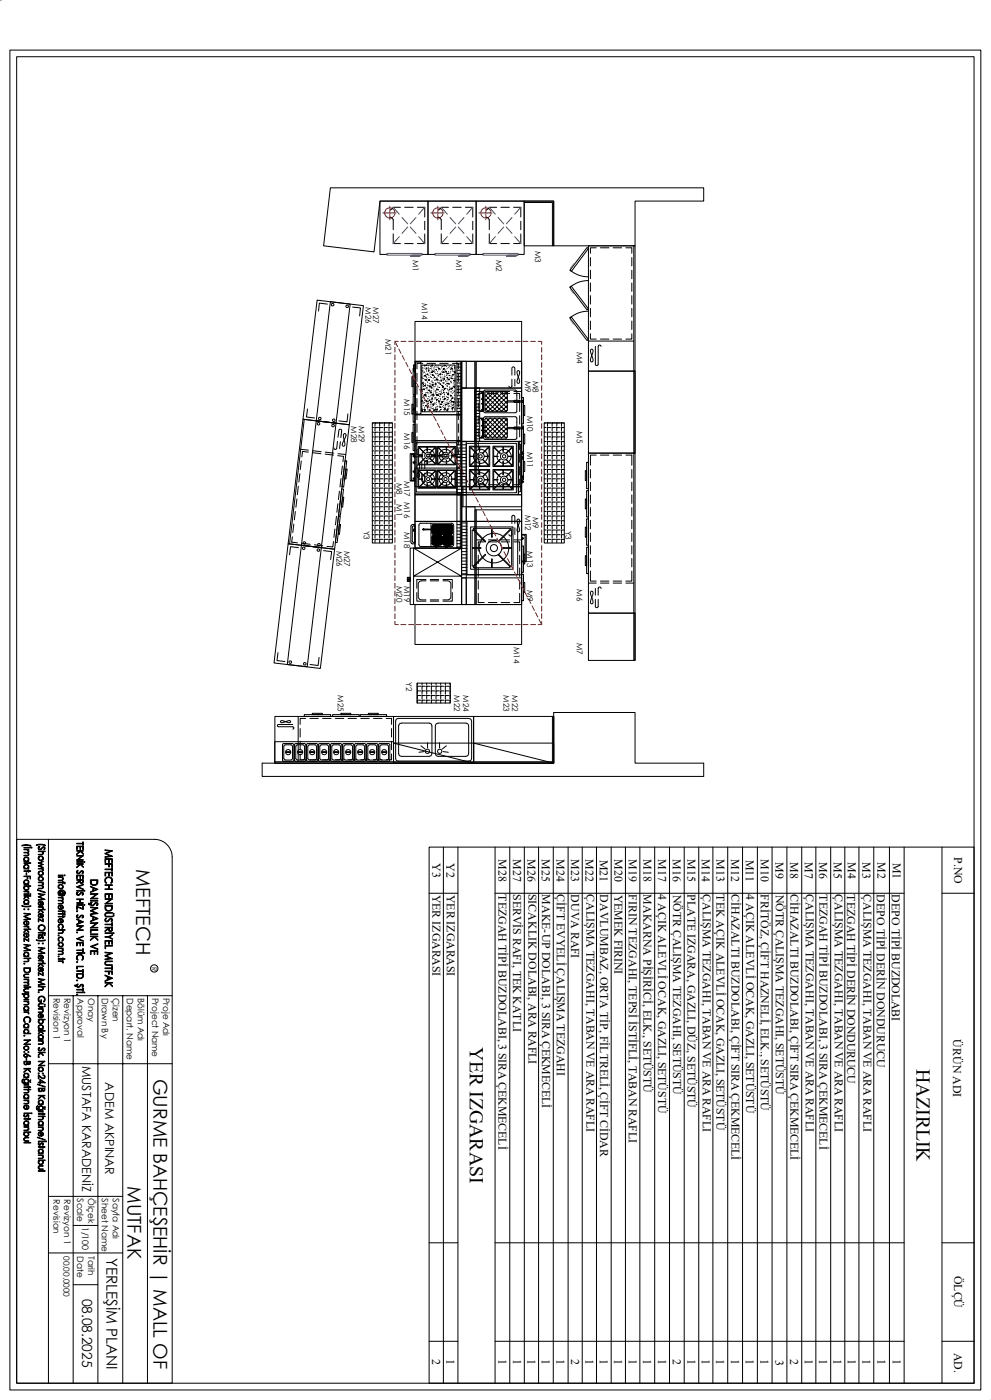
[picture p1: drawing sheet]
<svg xmlns="http://www.w3.org/2000/svg" width="297mm" height="420mm" viewBox="0 0 297 420" stroke-linecap="round" stroke-linejoin="round" font-family="sans-serif">
<defs><g id="words">
<g font-size="5.9">
<text x="40.8" y="260.7" transform="rotate(90 40.8 260.7)">MEFTECH</text>
<text x="140.8" y="314.2" transform="rotate(90 140.8 314.2)">YER IZGARASI</text>
<text x="274.7" y="320.5" transform="rotate(90 274.7 320.5)">HAZIRLIK</text>
</g>
<g font-size="5.7">
<text x="46" y="323.6" transform="rotate(90 46 323.6)">GURME BAHÇEŞEHİR | MALL OF</text>
<text x="38.2" y="355.8" transform="rotate(90 38.2 355.8)">MUTFAK</text>
</g>
<text font-size="4.5" x="31.9" y="377.4" transform="rotate(90 31.9 377.4)">YERLEŞİM PLANI</text>
<text font-size="4.1" x="24.6" y="389.6" transform="rotate(90 24.6 389.6)">08.08.2025</text>
<g font-size="3.7">
<text x="24.6" y="319.7" transform="rotate(90 24.6 319.7)">MUSTAFA KARADENİZ</text>
<text x="31.5" y="324.7" transform="rotate(90 31.5 324.7)">ADEM AKPINAR</text>
</g>
<g font-size="3.6">
<text x="149.4" y="257.8" transform="rotate(90 149.4 257.8)">M28</text>
<text x="153.8" y="257.8" transform="rotate(90 153.8 257.8)">M27</text>
<text x="158.1" y="257.8" transform="rotate(90 158.1 257.8)">M26</text>
<text x="162.4" y="257.8" transform="rotate(90 162.4 257.8)">M25</text>
<text x="166.8" y="257.7" transform="rotate(90 166.8 257.7)">M24</text>
<text x="171.2" y="257.8" transform="rotate(90 171.2 257.8)">M23</text>
<text x="175.4" y="257.8" transform="rotate(90 175.4 257.8)">M22</text>
<text x="179.8" y="257.9" transform="rotate(90 179.8 257.9)">M21</text>
<text x="184.2" y="257.7" transform="rotate(90 184.2 257.7)">M20</text>
<text x="188.4" y="257.8" transform="rotate(90 188.4 257.8)">M19</text>
<text x="192.8" y="257.8" transform="rotate(90 192.8 257.8)">M18</text>
<text x="197.3" y="257.8" transform="rotate(90 197.3 257.8)">M17</text>
<text x="201.7" y="257.8" transform="rotate(90 201.7 257.8)">M16</text>
<text x="206.1" y="257.8" transform="rotate(90 206.1 257.8)">M15</text>
<text x="210.4" y="257.7" transform="rotate(90 210.4 257.7)">M14</text>
<text x="214.7" y="257.8" transform="rotate(90 214.7 257.8)">M13</text>
<text x="219.1" y="257.8" transform="rotate(90 219.1 257.8)">M12</text>
<text x="223.6" y="257.9" transform="rotate(90 223.6 257.9)">M11</text>
<text x="228" y="257.7" transform="rotate(90 228 257.7)">M10</text>
<text x="286" y="257.1" transform="rotate(90 286 257.1)">P.NO</text>
<text x="129.6" y="259" transform="rotate(90 129.6 259)">Y3</text>
<text x="133.9" y="259" transform="rotate(90 133.9 259)">Y2</text>
<text x="232.5" y="258.7" transform="rotate(90 232.5 258.7)">M9</text>
<text x="236.9" y="258.7" transform="rotate(90 236.9 258.7)">M8</text>
<text x="241.2" y="258.7" transform="rotate(90 241.2 258.7)">M7</text>
<text x="245.5" y="258.6" transform="rotate(90 245.5 258.6)">M6</text>
<text x="249.9" y="258.7" transform="rotate(90 249.9 258.7)">M5</text>
<text x="254.1" y="258.6" transform="rotate(90 254.1 258.6)">M4</text>
<text x="258.5" y="258.7" transform="rotate(90 258.5 258.7)">M3</text>
<text x="263" y="258.7" transform="rotate(90 263 258.7)">M2</text>
<text x="267.6" y="258.8" transform="rotate(90 267.6 258.8)">M1</text>
<text x="129.6" y="268.4" transform="rotate(90 129.6 268.4)">YER IZGARASI</text>
<text x="133.9" y="268.4" transform="rotate(90 133.9 268.4)">YER IZGARASI</text>
<text x="149.4" y="268.3" transform="rotate(90 149.4 268.3)">TEZGAH TİPİ BUZDOLABI, 3 SIRA ÇEKMECELİ</text>
<text x="153.8" y="268.2" transform="rotate(90 153.8 268.2)">SERVİS RAFI, TEK KATLI</text>
<text x="158.4" y="268.1" transform="rotate(90 158.4 268.1)">SICAKLIK DOLABI, ARA RAFLI</text>
<text x="162.5" y="268.3" transform="rotate(90 162.5 268.3)">MAKE-UP DOLABI, 3 SIRA ÇEKMECELİ</text>
<text x="166.9" y="268.3" transform="rotate(90 166.9 268.3)">ÇİFT EVYELİ ÇALIŞMA TEZGAHI</text>
<text x="171.2" y="268.3" transform="rotate(90 171.2 268.3)">DUVA RAFI</text>
<text x="175.8" y="268.3" transform="rotate(90 175.8 268.3)">ÇALIŞMA TEZGAHI, TABAN VE ARA RAFLI</text>
<text x="179.8" y="268.3" transform="rotate(90 179.8 268.3)">DAVLUMBAZ, ORTA TİP, FİLTRELİ, ÇİFT CİDAR</text>
<text x="184.2" y="268.4" transform="rotate(90 184.2 268.4)">YEMEK FIRINI</text>
<text x="188.4" y="268.3" transform="rotate(90 188.4 268.3)">FIRIN TEZGAHI, TEPSİ İSTİFLİ, TABAN RAFLI</text>
<text x="192.9" y="268.3" transform="rotate(90 192.9 268.3)">MAKARNA PİŞİRİCİ, ELK., SETÜSTÜ</text>
<text x="197.3" y="268.3" transform="rotate(90 197.3 268.3)">4 AÇIK ALEVLİ OCAK, GAZLI, SETÜSTÜ</text>
<text x="201.7" y="268.4" transform="rotate(90 201.7 268.4)">NÖTR ÇALIŞMA TEZGAHI, SETÜSTÜ</text>
<text x="206.1" y="268.3" transform="rotate(90 206.1 268.3)">PLATE IZGARA, GAZLI, DÜZ, SETÜSTÜ</text>
<text x="210.7" y="268.3" transform="rotate(90 210.7 268.3)">ÇALIŞMA TEZGAHI, TABAN VE ARA RAFLI</text>
<text x="214.8" y="268.3" transform="rotate(90 214.8 268.3)">TEK AÇIK ALEVLİ OCAK, GAZLI, SETÜSTÜ</text>
<text x="219.2" y="268.3" transform="rotate(90 219.2 268.3)">CİHAZALTI BUZDOLABI, ÇİFT SIRA ÇEKMECELİ</text>
<text x="223.6" y="268.3" transform="rotate(90 223.6 268.3)">4 AÇIK ALEVLİ OCAK, GAZLI, SETÜSTÜ</text>
<text x="228.1" y="268.3" transform="rotate(90 228.1 268.3)">FRİTÖZ, ÇİFT HAZNELİ, ELK., SETÜSTÜ</text>
<text x="232.5" y="268.4" transform="rotate(90 232.5 268.4)">NÖTR ÇALIŞMA TEZGAHI, SETÜSTÜ</text>
<text x="236.9" y="268.3" transform="rotate(90 236.9 268.3)">CİHAZALTI BUZDOLABI, ÇİFT SIRA ÇEKMECELİ</text>
<text x="241.5" y="268.3" transform="rotate(90 241.5 268.3)">ÇALIŞMA TEZGAHI, TABAN VE ARA RAFLI</text>
<text x="245.6" y="268.3" transform="rotate(90 245.6 268.3)">TEZGAH TİPİ BUZDOLABI, 3 SIRA ÇEKMECELİ</text>
<text x="250.2" y="268.3" transform="rotate(90 250.2 268.3)">ÇALIŞMA TEZGAHI, TABAN VE ARA RAFLI</text>
<text x="253.9" y="268.3" transform="rotate(90 253.9 268.3)">TEZGAH TİPİ DERİN DONDURUCU</text>
<text x="258.8" y="268.3" transform="rotate(90 258.8 268.3)">ÇALIŞMA TEZGAHI, TABAN VE ARA RAFLI</text>
<text x="262.8" y="268.3" transform="rotate(90 262.8 268.3)">DEPO TİPİ DERİN DONDURUCU</text>
<text x="267.3" y="268.3" transform="rotate(90 267.3 268.3)">DEPO TİPİ BUZDOLABI</text>
<text x="285.7" y="311.8" transform="rotate(90 285.7 311.8)">ÜRÜN ADI</text>
<text x="286" y="382.7" transform="rotate(90 286 382.7)">ÖLÇÜ</text>
<text x="129.5" y="407.8" transform="rotate(90 129.5 407.8)">2</text>
<text x="133.9" y="407.8" transform="rotate(90 133.9 407.8)">1</text>
<text x="149.4" y="407.8" transform="rotate(90 149.4 407.8)">1</text>
<text x="153.8" y="407.8" transform="rotate(90 153.8 407.8)">1</text>
<text x="158.1" y="407.8" transform="rotate(90 158.1 407.8)">1</text>
<text x="162.4" y="407.8" transform="rotate(90 162.4 407.8)">1</text>
<text x="166.8" y="407.8" transform="rotate(90 166.8 407.8)">1</text>
<text x="171.2" y="407.8" transform="rotate(90 171.2 407.8)">2</text>
<text x="175.4" y="407.8" transform="rotate(90 175.4 407.8)">1</text>
<text x="179.8" y="407.8" transform="rotate(90 179.8 407.8)">1</text>
<text x="184.1" y="407.8" transform="rotate(90 184.1 407.8)">1</text>
<text x="188.4" y="407.8" transform="rotate(90 188.4 407.8)">1</text>
<text x="192.8" y="407.8" transform="rotate(90 192.8 407.8)">1</text>
<text x="197.2" y="407.8" transform="rotate(90 197.2 407.8)">1</text>
<text x="201.7" y="407.8" transform="rotate(90 201.7 407.8)">2</text>
<text x="206" y="407.8" transform="rotate(90 206 407.8)">1</text>
<text x="210.4" y="407.8" transform="rotate(90 210.4 407.8)">1</text>
<text x="214.7" y="407.8" transform="rotate(90 214.7 407.8)">1</text>
<text x="219.1" y="407.8" transform="rotate(90 219.1 407.8)">1</text>
<text x="223.6" y="407.8" transform="rotate(90 223.6 407.8)">1</text>
<text x="228" y="407.8" transform="rotate(90 228 407.8)">1</text>
<text x="232.5" y="407.8" transform="rotate(90 232.5 407.8)">3</text>
<text x="236.9" y="407.8" transform="rotate(90 236.9 407.8)">2</text>
<text x="241.2" y="407.8" transform="rotate(90 241.2 407.8)">1</text>
<text x="245.5" y="407.8" transform="rotate(90 245.5 407.8)">1</text>
<text x="249.9" y="407.8" transform="rotate(90 249.9 407.8)">1</text>
<text x="254.1" y="407.8" transform="rotate(90 254.1 407.8)">1</text>
<text x="258.4" y="407.8" transform="rotate(90 258.4 407.8)">1</text>
<text x="263" y="407.8" transform="rotate(90 263 407.8)">1</text>
<text x="267.6" y="407.8" transform="rotate(90 267.6 407.8)">1</text>
<text x="286" y="405.8" transform="rotate(90 286 405.8)">AD.</text>
</g>
<g font-size="2.7">
<text x="16" y="299.4" transform="rotate(90 16 299.4)">Revision 1</text>
<text x="19.3" y="299.4" transform="rotate(90 19.3 299.4)">Revizyon 1</text>
<text x="23.2" y="299.4" transform="rotate(90 23.2 299.4)">Approval</text>
<text x="26.5" y="299.4" transform="rotate(90 26.5 299.4)">Onay</text>
<text x="30.6" y="299.4" transform="rotate(90 30.6 299.4)">Drawn By</text>
<text x="33.8" y="299.4" transform="rotate(90 33.8 299.4)">Çizen</text>
<text x="38" y="299.4" transform="rotate(90 38 299.4)">Depart. Name</text>
<text x="41.3" y="299.4" transform="rotate(90 41.3 299.4)">Bölüm Adı</text>
<text x="45.6" y="299.4" transform="rotate(90 45.6 299.4)">Project Name</text>
<text x="48.9" y="299.4" transform="rotate(90 48.9 299.4)">Proje Adı</text>
<text x="16" y="359.8" transform="rotate(90 16 359.8)">Revision</text>
<text x="19.3" y="359.8" transform="rotate(90 19.3 359.8)">Revizyon 1</text>
<text x="23.2" y="359.4" transform="rotate(90 23.2 359.4)">Scale</text>
<text x="26.4" y="359.4" transform="rotate(90 26.4 359.4)">Ölçek</text>
<text x="30.6" y="359.4" transform="rotate(90 30.6 359.4)">Sheet Name</text>
<text x="33.8" y="359.4" transform="rotate(90 33.8 359.4)">Sayfa Adı</text>
<text x="24.6" y="368" transform="rotate(90 24.6 368)">1/100</text>
<text x="23.2" y="376.8" transform="rotate(90 23.2 376.8)">Date</text>
<text x="26.4" y="376.8" transform="rotate(90 26.4 376.8)">Tarih</text>
</g>
<text font-size="2.5" x="19" y="376.8" transform="rotate(90 19 376.8)">00.00.0000</text>
<g font-size="2.4">
<text x="123.7" y="78" transform="rotate(90 123.7 78)">M1</text>
<text x="136.7" y="78" transform="rotate(90 136.7 78)">M1</text>
<text x="148.7" y="78" transform="rotate(90 148.7 78)">M2</text>
<text x="160.4" y="75.2" transform="rotate(90 160.4 75.2)">M3</text>
<text x="109.5" y="92.1" transform="rotate(90 109.5 92.1)">M26</text>
<text x="111.8" y="92.1" transform="rotate(90 111.8 92.1)">M27</text>
<text x="126.4" y="90.9" transform="rotate(90 126.4 90.9)">M14</text>
<text x="115.6" y="101.6" transform="rotate(90 115.6 101.6)">M21</text>
<text x="172.9" y="105.6" transform="rotate(90 172.9 105.6)">M4</text>
<text x="121.1" y="119.8" transform="rotate(90 121.1 119.8)">M15</text>
<text x="157.4" y="114.3" transform="rotate(90 157.4 114.3)">M9</text>
<text x="159.7" y="114.3" transform="rotate(90 159.7 114.3)">M8</text>
<text x="158" y="124.7" transform="rotate(90 158 124.7)">M10</text>
<text x="105.3" y="127.8" transform="rotate(90 105.3 127.8)">M28</text>
<text x="107.6" y="127.8" transform="rotate(90 107.6 127.8)">M29</text>
<text x="121.1" y="129.9" transform="rotate(90 121.1 129.9)">M16</text>
<text x="172.9" y="129.4" transform="rotate(90 172.9 129.4)">M5</text>
<text x="158" y="135.5" transform="rotate(90 158 135.5)">M11</text>
<text x="118.8" y="144.8" transform="rotate(90 118.8 144.8)">M8</text>
<text x="121.1" y="144.2" transform="rotate(90 121.1 144.2)">M17 M16</text>
<text x="118.8" y="151.3" transform="rotate(90 118.8 151.3)">M1</text>
<text x="157.4" y="154.3" transform="rotate(90 157.4 154.3)">M12</text>
<text x="159.7" y="155" transform="rotate(90 159.7 155)">M9</text>
<text x="109" y="159.2" transform="rotate(90 109 159.2)">Y3</text>
<text x="121.1" y="159.5" transform="rotate(90 121.1 159.5)">M18</text>
<text x="169.5" y="159.2" transform="rotate(90 169.5 159.2)">Y3</text>
<text x="100.8" y="165.2" transform="rotate(90 100.8 165.2)">M26</text>
<text x="103.1" y="165.2" transform="rotate(90 103.1 165.2)">M27</text>
<text x="158" y="165.4" transform="rotate(90 158 165.4)">M13</text>
<text x="118.8" y="175.7" transform="rotate(90 118.8 175.7)">M20</text>
<text x="121.1" y="175.7" transform="rotate(90 121.1 175.7)">M19</text>
<text x="158" y="176.9" transform="rotate(90 158 176.9)">M9</text>
<text x="172.9" y="176.8" transform="rotate(90 172.9 176.8)">M6</text>
<text x="154" y="194.1" transform="rotate(90 154 194.1)">M14</text>
<text x="172.9" y="192.9" transform="rotate(90 172.9 192.9)">M7</text>
<text x="101.2" y="208.6" transform="rotate(90 101.2 208.6)">M25</text>
<text x="121.7" y="204.7" transform="rotate(90 121.7 204.7)">Y2</text>
<text x="136.1" y="208.6" transform="rotate(90 136.1 208.6)">M22</text>
<text x="138.8" y="208.6" transform="rotate(90 138.8 208.6)">M24</text>
<text x="150.9" y="208.6" transform="rotate(90 150.9 208.6)">M23</text>
<text x="153.5" y="208.6" transform="rotate(90 153.5 208.6)">M22</text>
</g>
<text font-size="2.1" x="45.6" y="289.9" transform="rotate(90 45.6 289.9)">R</text>
</g></defs>
<g fill="none" stroke="#000" stroke-width=".3">
<path d="M3 15h291v402h-291zM5 17h286.9v398h-286.9zM99 56.3h111.9v4h-20.6v13.4h-24.4v-13.4h-52l-1.8 15.3-15.1-1.9zM116 76.3h-2.1v-16h14.4v16h-1.8M116.9 65.1l1 .8v3M117.9 70.1v3h2.1M120 62.2h-2.1l-1 .8M121.3 62.2h2.5M121.3 73.1h2.5M125.1 62.2h2.2v2.9M127.3 66.4v2.5M127.3 70.2v2.9h-2.2"/>
<path d="M130.3 76.3h-2v-16h14.4v16h-1.8M131.3 65.1l.9 .8v3M132.2 70.1v3h2.2M134.4 62.2h-2.2l-.9 .8M135.7 62.2h2.5M135.7 73.1h2.5M139.5 62.2h2.2v2.9M141.7 70.2v2.9h-2.2M141.7 66.4v2.5M144.7 76.3h-2v-16h14.4v16h-1.8M145.7 65.1l.9 .8v3M146.6 70.1v3h2.2"/>
<path d="M148.8 62.2h-2.2l-.9 .8M150.1 62.2h2.6M150.1 73.1h2.6M153.9 62.2h2.2v2.9M156.1 70.2v2.9h-2.2M156.1 66.4v2.5M157.1 60.3h8.8v13.4h-8.8zM157.1 60.7h8.5v13M175.9 74.3l.5 .2-5.2 6.9-.4-.3zM176.4 73.7h13.9v37.6h-13.9zM177 77.3v2.5M178.7 74.3h-1.7v1.7"/>
<path d="M180 74.3h2.5M183.8 74.3h2.5M187.6 74.3h1.8v1.7M189.4 77.3v2.5M189.9 73.7v37.6M95 90l13.9 1.7-4.2 35.7-13.9-1.6zM98.1 91.2l-2.4-.3-.2 2.4M99 90.5l5.9 .7-4.2 35.8-5.9-.8zM105.7 92.1l2.3 .3-.2 2.4M124.4 96.4h31.9v12h-31.9zM170.8 95.3l.4-.3 5.2 6.9-.5 .3zM170.8 86.1l.4-.2 5.2 6.8-.5 .3z"/>
<path d="M170.9 81a8.3 8.3 0 0 0 5.5 2.1M176.4 93.3a8.3 8.3 0 0 0-5.6 2.1M176.4 84.2a8.3 8.3 0 0 0-5.6 2M177 81.1v2.5M177 84.9v2.5M177 88.7v2.5M177 92.5v2.5M177 96.3v2.5M189.4 81.1v2.5M189.4 84.9v2.5M189.4 88.7v2.5M189.4 92.5v2.5"/>
<path d="M189.4 96.3v2.5M123.4 113h.4v3h-.4zM123.8 110.5h.6v7.9h-.6zM123.8 118.7h.6v8h-.6zM124 109.4h.4v2h-.4zM124.4 108.4h13.9v37.6h-13.9zM124.4 108.4h13.9v16h-13.9zM124.5 108.6h1.7v15.6h-1.7zM125 111.9v2.6M125 115.7v2.6M125 119.5v2.6M126.4 117.2v.1"/>
<path d="M126.4 113.1v.1M126.4 109.5h10v14h-10zM126.4 116.8h.1M126.4 111.1h.1M126.5 112.2h.1M126.5 117.5h.1M126.6 118h.1M126.6 116.9h.1M126.7 114.9h.1zM126.7 119.2h.1M126.7 113.5h.1M126.7 109h-1.7v1.7"/>
<path d="M126.7 111.5h.1M126.7 110.7h.1M126.7 111.2h.1M126.7 110.3h.1M126.7 115.5h.1M126.8 112.8h.1M126.8 111.8h.1M126.9 115.5h.1M126.9 116h.1M126.9 114.7h.1M126.9 115.4h.1M127 116.8h.1"/>
<path d="M127 113.6h.1M127 118.9h.1M127 116.7l.2 .1-.2-.1M127 109.6h.1M127 116h.1M127 118.7h.1M127.1 118.4h.1M127.1 119.5h.1M127.1 110.4h.1M127.1 111.6h.1M127.2 116.9h.1M127.2 109.6h.2z"/>
<path d="M127.3 113.8h.1M127.3 111.7h.1M127.3 112.6h.2zM127.3 112.9h.1M127.3 118.4h.3l-.1 .2zM127.3 109.7h.1M127.4 118.4l.2 .1-.2 .1zM127.4 115h.1M127.4 118.7l.2-.1zM127.4 114.1h.1M127.5 117.9h.1M127.6 115.6l-.3 .1h.3"/>
<path d="M127.6 113.9h.2l-.1 .2zM127.6 115.3h.1M127.6 118.3h.1M127.6 112.2h.1M127.6 113h.1M127.6 110.8h.1M127.6 116.5h.1M127.7 110.4l.2 .1zM127.8 117.8h.1M127.8 112.9h.1M127.8 111.1h.1M127.8 109.5v.1"/>
<path d="M127.8 109.6h.1M127.8 113.3h.1M127.8 119h.1M127.9 111.5h.1M127.9 116.3h-.1M127.9 112.4h.1M127.9 109.5l-.1 .1M128 109h2.5M128 110.7h.1M128 117h.1M128 113.7h.1M128 114.4h.1"/>
<path d="M128.1 119.7h.1M128.1 115.7h.1M128.1 112.2l.1 .1zM128.1 115.5h.1M128.1 116.4h.1M128.2 114.8h.1M128.2 117.7h.1M128.2 112.4h.1M128.3 118.2h.1M128.3 119.5h.1M128.3 110.2h.1M128.4 110.5h.1"/>
<path d="M128.4 111h.2zM128.4 118.9h.1M128.4 114l.2 .1zM128.4 115.7h.1M128.4 114h.3h-.2M128.4 109.7h.1M128.4 111.4h.1M128.5 112.6h.1M128.5 113.2h.1M128.6 117.2l.1-.1h-.2l.2 .1M128.6 113.9h.1M128.7 119.1h.1"/>
<path d="M128.7 113.8h-.1M128.7 115.1h.1M128.7 117.3h.1M128.8 115.8l.1 .1-.1 .1zM128.8 110.6h.1M128.8 116.3h.1M128.8 111.9h.1M128.9 111.6h.1M128.9 117.9h.1M128.9 117.1h.1M128.9 117.5h.1M129 109.9h.1"/>
<path d="M129 113h.1M129 118.7h.1M129 115.2h.1M129.1 110.5h.1M129.1 115.8h.1M129.1 120h.1M129.1 112.4h.1M129.2 116.1h.3l-.2 .2zM129.2 113.2h.1M129.2 117.7h-.1M129.2 115.5h.1M129.2 110.1h.1"/>
<path d="M129.2 114.6h.1M129.3 118.5h.1M129.3 111.6h.3l-.1 .2zM129.3 117.2h.1M129.3 116.4h.1M129.3 119.9h.1M129.4 110.7h.1M129.4 117.9h.1M129.4 118.5h.1M129.4 111.3h.1M129.5 114.2h.1M129.5 109.6h.1z"/>
<path d="M129.5 119.4l.1 .1zM129.5 116.5h.1M129.5 110h.1M129.5 109.5l.1 .1M129.6 112.4h.2zM129.6 111.2h.1M129.6 114.9h.1M129.6 109.5v.1M129.6 114.6h.1M129.7 118.3h.1M129.7 119.9h.1M129.7 115.6l.1-.2h-.2l.2 .2"/>
<path d="M129.8 113.6h.1M129.8 119h.1M129.8 111.3l.2 .1zM129.9 118.4h-.2h.2M129.9 114.9h.1M129.9 112.6h-.1M129.9 117.9h.1M130 116.1h.1M130 110.4h.1M130 116.8h.1M130 110.7h.1M130.1 117.3h.1"/>
<path d="M130.1 116h.1M130.1 111.1h.1M130.1 113.1l.2 .1zM130.2 112.8h.1M130.2 118.5h.1M130.2 110.1h.1M130.3 114h.1M130.3 119.3h.1M130.3 111.4h.1M130.3 111.7h.1M130.3 119.7h.1M130.3 115.2h.2"/>
<path d="M130.3 113.2h.1M130.4 114.1h.1M130.5 115.4h.1M130.5 112.1h.1M130.5 109.5h.1M130.5 115.8h.1M130.5 114.9l.2 .1zM130.5 117.3h.1M130.6 118.1h.1M130.6 117.3h.1M130.6 117.7h.1M130.6 119.3h.1"/>
<path d="M130.6 119.4h.1M130.7 110.8h.2zM130.7 110.2h.1M130.7 109.8h.1M130.7 113.8h.5l-.1 .2zM130.7 113.7h.1M130.7 120h.1M130.7 115.4h.1M130.8 111h.1M130.8 118.3h.3l-.2 .2zM130.9 116.7l.1 .1zM130.9 119.8h.2z"/>
<path d="M130.9 112.2h.1M130.9 117.8h.1M130.9 118.7h.1M131 116.8h-.2h.2M131 113.4l-.1 .1M131.1 112.1h.1M131.1 114.6h.1M131.1 111.5h.1M131.1 116.8h.1M131.2 110.2h.1M131.2 112.7h.1M131.2 115.8h.1"/>
<path d="M131.2 118.5l.2 .1zM131.3 117.1h.1M131.3 116.2h.1M131.3 109.6h.1M131.3 114.8h.1M131.4 118.3h.1M131.4 116.8h.1M131.4 110.1h.1M131.4 110.5h.1M131.4 112.6h.1M131.4 111h.1M131.5 119.5h.1"/>
<path d="M131.5 112.9h.1M131.5 112.3h.1M131.5 110.5h.2zM131.5 118.2h.1M131.6 114.1h.1M131.6 115h.1M131.6 114.6h.1M131.6 114.9h.1M131.7 110.9h.1M131.8 117.4h.1M131.8 109h2.5M131.8 118.2h.1"/>
<path d="M131.8 119h.1M131.8 116.2h-.1M131.8 112.3l.2-.1zM131.9 118.8h.1M131.9 112.3l.2 .1M131.9 115.2h.2zM131.9 109.6h.1M132 110.7h.1M132 114.3h.1M132 118.2h.2zM132 113.1h.1M132 119.9h.1"/>
<path d="M132 119.5h.1M132.1 112h.1M132.1 113.7h.1M132.1 112.3h.1M132.2 113.2h.1M132.2 117.6h.1M132.2 117.2h.1M132.2 114.4h.1M132.2 114l.2 .1-.2 .1zM132.3 111.5h.1M132.3 117.9h.1M132.3 110.4h.1"/>
<path d="M132.4 109.9h.1M132.4 115.6h.1M132.5 116.8h.1M132.5 118h.1M132.5 115.7h.1M132.6 112.4h.1M132.6 116h.3l-.2 .2zM132.6 115.9l.2 .1zM132.6 113.7h.1M132.6 111h.1M132.6 119h.1M132.7 119.3h.1"/>
<path d="M132.7 110h.1M132.7 111.8h.1M132.8 111.5h.3l-.2 .2zM132.8 113.1h.1M132.8 114.8h.1M132.8 119.8h.1M132.8 111.7h.1M132.8 117h.1M132.8 115h.1M132.8 110.6h.1M132.8 115.8h.1M132.9 114.1h.1"/>
<path d="M132.9 117.1h.1M132.9 117.6l.2 .1zM133 117.2h.1M133 109.8h.1M133 119.8h.1M133 119h.1M133 115.1h.1M133.1 110.7h-.2l.2-.1v.2M133.1 114.7h.1M133.1 116.7l.2-.1zM133.1 110.5h.1M133.1 118.2h.1"/>
<path d="M133.2 119.6h.1zM133.2 113.6l-.1 .2M133.2 113.1h.1M133.2 113.6l-.1 .1M133.2 118.4h.1M133.3 111.7h.1M133.3 112.5h.1M133.3 118.8h.1M133.3 109.6l.1 .1zM133.3 119.5h.2zM133.3 112.9h.1M133.4 111.2h.1"/>
<path d="M133.4 116.4h.1M133.4 114.2h.1M133.5 116.6h.1M133.6 109.7h.1M133.6 115.4h.1M133.6 111h.1M133.6 114.5h.1M133.6 119.7h.1M133.6 116.6h.1M133.6 111.4l.2 .1zM133.7 117.8h.1M133.7 111.6h.1"/>
<path d="M133.8 110h.1M133.8 112.1h.1M133.8 115.1h.1M133.8 112.5h.1M133.9 117.8h.1M133.9 111.8h.1M133.9 119h.1M133.9 112.7h.1M133.9 114h.1M133.9 114.6h.1M133.9 115.7h.1M134 113.2l.2 .1z"/>
<path d="M134 110.6h.1M134 119.2h.1M134.1 116.7h.1M134.1 115.8l-.1 .1M134.2 118h.1M134.2 119.8h.1M134.2 117h.1M134.2 113.5h.1M134.2 115.1l.2-.1zM134.2 119.9h.1M134.2 113.9h.1M134.3 118.1l.2-.1z"/>
<path d="M134.3 119.2h.1M134.3 112l-.2 .1h.2M134.3 110.3h.1M134.3 115l.2 .1zM134.4 119.4h.1M134.4 111.5h.1M134.4 117.6h.1M134.4 113.7h.3l-.2 .3zM134.5 117.2h.1M134.5 111.9l.1 .1M134.5 118.2l-.3 .1 .1 .1 .2-.1M134.5 112.7h.1"/>
<path d="M134.6 113.9h.1M134.6 115.3h.1M134.6 110h.1M134.7 112.6h.1M134.7 116.8l.1 .1zM134.7 115.1h.1M134.7 116.1h.1M134.8 116.4h.1M134.9 110.4h.1M134.9 116.7h.1M134.9 113.3h.1M134.9 111.9h.1"/>
<path d="M134.9 117.6h.1M134.9 118.6h.1M135 109.6h.1M135 110.9h.1M135 118.8h.1M135 118.6l.2 .1h-.2zM135 111.4h.1M135.1 112.7h.1M135.1 114.5h.1M135.1 116.6h.1M135.1 114.3h.1M135.1 113.5h.1"/>
<path d="M135.2 114.9h.1M135.2 110.4h.2zM135.3 114.7h.1M135.3 116.7l.1 .1M135.3 113.5h.2zM135.3 117.6h.1M135.3 118.7h.1M135.3 120h.1M135.4 116.5l.2-.1zM135.4 118.9h.1M135.4 110.5l.2 .1-.2 .1zM135.4 119.5l.2-.1z"/>
<path d="M135.4 113h.1M135.5 112.7h.1M135.5 110h.1M135.5 118h.1M135.6 119.2h.1M135.6 109h1.8v1.7M135.6 111.3h.1M135.6 113.6h.1M135.7 117.1h.1M135.7 110.8h.1M135.7 112.4h.2zM135.7 116.1h.1"/>
<path d="M135.7 112.5h.1M135.8 113.7h.1M135.8 117.7h.1M135.8 111.4h.1M135.9 114.9h.1M135.9 114.1h.1M135.9 119.4h.1M136 116h.3l-.2 .2zM136 116.1h.1M136 115.5h.1M136.1 114.1l.1 .1zM136.1 112.2h.1"/>
<path d="M136.1 111.6h.1M136.1 117.3h.1M136.1 109.6h.1M136.1 109.9h.1M136.1 117.4h.1M136.2 110.4h.1M136.2 119.6h.1M136.2 111.7h.1M136.2 118.6h.1M136.3 110.2h.1M136.3 115.5h.1M136.3 114.1h.1"/>
<path d="M136.3 113.6h.1M136.3 119.8h.1M136.4 114.4h.1M136.4 114h.1M136.4 111.8h.1M136.4 111.8v.1M136.4 111.5h-.2h.2M136.9 108.4h1.4v16h-1.4zM136.9 119.6h1.4M136.9 116.8h1.4M136.9 113.9h1.4M136.9 110.1h1.4"/>
<path d="M136.9 111.1h1.4M136.9 115.8h1.4M136.9 117.7h1.4M136.9 118.7h1.4M136.9 113h1.4M136.9 114.9h1.4M136.9 109.2h1.4M136.9 112h1.4M137.4 111.9v2.6M137.4 115.7v2.6M137.4 119.5v2.6M138 108.4v37.6"/>
<path d="M138.3 108.4h18v8h-18zM138.3 108.4h1.4v8h-1.4zM138.3 116.4h4.1v16h-4.1zM138.3 108.4h4.1v37.6h-4.1zM142.4 119.3h1.4M142.4 118.3h1.4M142.4 117.4h2.7M142.4 116.4h13.9v16h-13.9zM142.4 108.4h13.9v37.6h-13.9zM142.4 116.4h1.4v16h-1.4v-16h1.4M142.7 108.4v37.6M144.4 117.9v.1h.5v1.6l-.6 .1 .6 .1v1.2l-.6 .1 .6 .1v1.6h-.5"/>
<path d="M144.6 117.7v.1M144.6 118v1.6M144.6 119.8v1.2M144.7 117.6l-.1-.2h-.8l.8 .3M144.7 118v1.6M144.7 119.8v1.2M144.7 117.6v.2M144.9 117.4v.4h-.5M144.9 117.4l.4-.3 9.2-.1 .4 .4v6l-.4 .4M145.1 118h-1.8v1.6M145.3 119.7l3.7 3.7 3.1-3.1M145.3 118.4l5 5 1.8-1.8"/>
<path d="M145.7 117.4l6 6M146.4 118h2.5M146.9 117.4l-1.6 1.6M147 117.4l5.1 5.1M148.2 117.4l-2.9 2.9M148.4 117.4l3.7 3.7M149.6 117.4l-4.3 4.3M149.7 117.4l2.4 2.4M150.2 118h2.5M150.9 117.4l-5.6 5.6M151.1 117.4l1 1M151.7 117.4l.4 .4v5.2l-.4 .4"/>
<path d="M152 117.6l-5.7 5.8M152.1 118.9l-4.5 4.5M152.7 117.4l-7.2 .2-.2 5.4M153.4 113.8v2a.44 .44 0 0 1-.4 .5 .44 .44 0 0 1-.5-.5M153.4 112.5v-2a.44 .44 0 0 1 .5-.4 .44 .44 0 0 1 .4 .4v2M154 118h1.7v1.6M154 117.4h2.3M154.3 113.8v2M155.1 112.5l-.1-1 .4-.3 .3 .5-.1 .8M155.1 113.7l-.2 .8a.41 .41 0 0 0 .4 .5 .41 .41 0 0 0 .4-.5l-.1-.8M155.2 112.6v.3M155.2 113.4v.2"/>
<path d="M155.3 113l.1 .2M155.4 113l-.1 .2M155.4 113.4l.1 .2M155.5 112.6l-.1 .3M156.3 119.3h.6v7.9h-.6zM176.4 102.3h13.5M176.4 111.3h13.9v24.6h-13.9zM177 100.1v1.6h1.7M177.1 104.9a4.6 4.6 0 0 0 .6 2.8l-.1 .8h-.4a2.08 2.08 0 0 1 .3-2.2l.2-1.3-.2-.2zM180 101.7h2.5M180.1 103.9a.42 .42 0 0 0-.4-.4 .42 .42 0 0 0-.4 .4v5.4a.42 .42 0 0 1-.4 .4 .42 .42 0 0 1-.5-.4v-5.4M183.8 101.7h2.5"/>
<path d="M189.4 100.1v1.6h-1.8M189.9 111.3h.4v24.6h-.4zM90.1 134.8l2.4 .2M90.3 138.3l-.3 2.5M90.8 125.8l13.9 1.6-4.4 37.4-13.9-1.7zM91.2 125.8l-4.4 37.4M92.2 122.7l-.3 2.4 2.4 .3M92.4 135.6l-1.7-.2-.2 1.7M93.6 135.8l2.6 .3M93.7 135.2l2.6 .3M94.8 126.2l5.9 .8-4.4 37.3-6-.7zM97.5 136.2l2.4 .3"/>
<path d="M97.5 135.6l2.5 .3M101.1 132.4l-.2 2.1a.45 .45 0 0 1-.5 .3 .45 .45 0 0 1-.4-.5M101.2 136.7l1.8 .2-.2 1.6M101.3 131.1l.3-1.9a.43 .43 0 0 1 .4-.4 .43 .43 0 0 1 .4 .4l-.2 2.1M101.3 136.1l2.3 .3M102 132.5l-.2 2M102.6 139.8l-.3 2.5M102.8 132.6l-.2 .7a.42 .42 0 0 0 .3 .6 .42 .42 0 0 0 .5-.5l-.1-.8M103 131.3v-1l.4-.3 .3 .4-.2 1M103 131.4l.1 .3M103 132.2l-.1 .3M103.1 131.8l.1 .3"/>
<path d="M103.2 131.8l-.1 .3M103.2 132.2l.1 .3M103.4 131.5l-.1 .2M103.4 138.2l.5 .1-.9 7.8-.5-.1zM104.3 124.2l-.3 2.3-2.4-.2M111.6 126.9h6v36h-6zM111.6 131.1h.4M111.6 132.5h.4M111.6 136.7h.4M111.6 135.3h.4M111.6 126.9h.4M111.6 128.3h.4"/>
<path d="M111.6 129.7h.4M111.6 133.9h.4M111.6 138h.4M111.6 139.4h.4M113.4 131.1h-1v1M113.4 132.5h-1v1M113.4 136.7h-1v1M113.4 135.3h-1v1M113.4 126.9h-1v1M113.4 128.3h-1v1M113.4 129.7h-1v1M113.4 133.9h-1v1"/>
<path d="M113.4 138h-1v1.1M113.4 139.4h-1v1.1M114.8 131.1h-1v1M114.8 132.5h-1v1M114.8 136.7h-1v1M114.8 135.3h-1v1M114.8 126.9h-1v1M114.8 128.3h-1v1M114.8 129.7h-1v1M114.8 133.9h-1v1M114.8 138h-1v1.1M114.8 139.4h-1v1.1"/>
<path d="M116.2 131.1h-1v1M116.2 132.5h-1v1M116.2 136.7h-1v1M116.2 135.3h-1v1M116.2 126.9h-1v1M116.2 128.3h-1v1M116.2 129.7h-1v1M116.2 133.9h-1v1M116.2 138h-1v1.1M116.2 139.4h-1v1.1M117.6 131.1h-1v1M117.6 132.5h-1v1"/>
<path d="M117.6 136.7h-1v1M117.6 135.3h-1v1M117.6 126.9h-1v1M117.6 128.3h-1v1M117.6 129.7h-1v1M117.6 133.9h-1v1M117.6 138h-1v1.1M117.6 139.4h-1v1.1M122.9 136.1h1.5v.2h-1v7.8h1v.2h-1.5zM123.4 121.2h.4v3h-.4zM123.4 129.8h.4v3h-.4zM123.8 136.7h.3v.2h-.3z"/>
<path d="M123.8 138.6h.3v.3h-.3zM123.8 122.6h.3v.3h-.3zM123.8 127.3h.6v7.9h-.6zM124.1 136.4h.3v.8h-.3zM124.1 138.4h.3v.7h-.3zM124.1 122.4h.3v.7h-.3zM124.4 132.2h13.9v16h-13.9zM124.4 124.4h13.9v7.8h-13.9zM124.4 137h2.3M124.8 132.8h12.1v14.8h-12.1zM125 123.4v2.5M125 127.2v2.5"/>
<path d="M125 131v2.5M125 134.8v1.6h1.7M125.3 133.9h5.5v5.5h-5.5zM125.6 134.4l-.1 2.3h1.1l-1.1 .1 .1 2.2M125.6 134.4l1.6 1.5-1.6-1.7h2.4v1.1M126.4 120.2v.2M126.4 123.2h.2zM126.4 122.9v.1M126.4 138.6v2M126.4 122.6h.1M126.6 122.8h.1M126.6 123.2h.1"/>
<path d="M126.7 120.4h.1M126.8 121h.1M126.8 120.8h.1M126.9 121.7h.1M127 122.9h.1M127.1 120.8h.1M127.2 122.9h.2l-.1 .2zM127.2 137.6l-1.6 1.5M127.2 137.6l-1.6 1.7h2.4v-1.1M127.2 122.7h.1M127.2 122.2h.1M127.3 120.8h.1"/>
<path d="M127.3 120.1h.1M127.3 123.5h.1M127.4 120.2h.1M127.5 123.3h.1M127.5 121.7l.2-.1zM127.7 122h.1M127.7 120.3h.2zM127.8 121.6h.1M127.9 120.2h.1M128 137h2.5M128 136.4h2.5M128 135.3h.1"/>
<path d="M128.1 120.5h.1M128.1 121.4h.1M128.1 122l.1 .1zM128.1 138.6a.42 .42 0 0 0-.4-.4 .42 .42 0 0 0-.4 .4v2M128.1 122.6h.1M128.2 121.1h.1M128.3 123h.1M128.3 120.4h.1M128.4 121.7h.1M128.4 121h.1M128.4 120.6h.1M128.6 120.1l.2-.1z"/>
<path d="M128.6 123h.1M128.7 123.1l.2-.1zM128.9 122.4h.1M128.9 121.5h.1M128.9 120.6h.3l-.1 .2zM129.1 120.4h.1M129.1 122.1h.1M129.2 121.2h.1M129.3 122.4h.1M129.5 136.7h.1M129.5 136.8h1.1v2.3l-1.8-1.6 1.6 1.7-2.3 .1-.1-1.2M129.5 121.8h.1"/>
<path d="M129.5 120.4h.1M129.5 121.2h.1M129.6 122.6h.1M129.6 120.4h.1M129.8 121.5h.2zM129.8 121.2h.2zM129.8 122.8h.1M129.9 122.5h.1M129.9 123.2h.1M130 123.1h.1M130.1 121.2h.1M130.2 123l.1 .1z"/>
<path d="M130.2 120.9h.1M130.4 120.9h.1M130.4 134.4l-1.5 1.5 1.5-1.7h-2.3l-.1 1.1M130.5 134.4l.1 2.3h-1.1M130.5 122.2h.1M130.6 122.6h.1M130.6 122.9l.3-.1-.2 .2zM130.6 123.4h.1M130.7 121.3h.1M130.8 120.6h.1M130.8 122.1h.1M130.8 123.4h.1"/>
<path d="M130.8 120.1h.1M131 122.9h.1zM131 122.6h.1M131.1 133.9h5.5v5.5h-5.5zM131.1 121.9h.1M131.2 122h.1M131.4 134.4l-.2 2.3h1.2l-1.2 .1v2.3M131.4 120.1h.1M131.4 134.4l1.5 1.5M131.5 120.4h.1M131.5 120.3l.2 .1zM131.6 123.4h.1"/>
<path d="M131.6 120.7h.1M131.7 120.9h.1M131.7 121.9h.1M131.8 137h2.5M131.8 136.4h2.5M131.8 121.5h.1M131.8 123.1h.1M131.9 120.3h.1M131.9 122.1l.2 .1-.2 .1zM132 122.1h.1M132 123h.1M132.1 121.2h.1z"/>
<path d="M132.1 122.9h.1M132.2 122.9h.1M132.2 122.3h.1M132.4 120.6l.3-.1-.2 .2zM132.4 121.3h.1M132.4 120.9h.1M132.5 122h.1M132.8 120.5h.1M132.8 122.3h.1M132.9 121.7h.1M133 122.9h.1M133.1 120.3h.1"/>
<path d="M133.1 121.2h.1M133.2 123h.1M133.3 122.8l.1-.2h-.2l.1 .2M133.3 122.3h.1M133.4 122.1h.1M133.4 121.7h.1M133.5 122.9h.1M133.6 121.2l.2 .1-.2 .1zM133.7 120.8h.1M133.8 135.3h.1M133.9 123.1h.1M133.9 120.2h.1"/>
<path d="M134 123l.2 .1zM134 121.5h.1M134 122.8h.3l-.1 .1zM134.1 121.1h.1M134.2 122.7h.1M134.2 123.3h.1M134.2 120.7h.1M134.3 121h.2zM134.3 122h.1M134.5 122.5h.1M134.5 121.8h.1M134.6 137.6l1.6 1.7h-2.3l-.1-1.2v1.2h-2.3l1.5-1.8-1.7 1.6"/>
<path d="M134.6 121.8h.1M134.7 137.5l-.1 .1M134.7 137.5l1.5 1.6M134.7 120.5h.1M135 120.2h.1M135.1 120.8h.1M135.1 121.9h.1M135.1 120h.1M135.2 121.2h.1M135.2 136.7h.1M135.3 136.8h1.1l-.2 2.2M135.3 136.7h.1"/>
<path d="M135.3 122.4h.1M135.4 120.4h.2zM135.5 120.7h.1M135.5 121.6h.1M135.5 122.5l.2-.1zM135.5 122.8h.1M135.6 123.3h.1M135.6 122.9h.1M135.6 137h2.4M135.7 122.2l.2 .1zM135.7 121.6h.1M135.8 121.3h.1"/>
<path d="M135.8 120.5h.3l-.1 .2zM135.9 121.2h.1M136 121.8h.1M136.2 134.4l-1.6 1.5 1.6-1.7h-2.3v1.1l-.1-1.1h-2.4l1.6 1.7M136.2 122.7h.1M136.2 134.4l.2 2.3h-1.1M136.4 120.7h.1M136.4 121h.1M136.9 132.2h1.4v16h-1.4zM136.9 124.2h1.4v8h-1.4zM136.9 132.5h2.8M136.9 133.4h2.8"/>
<path d="M136.9 134.4h2.8M136.9 135.3h2.8M136.9 136.3h2.8M136.9 137.2h2.8M136.9 138.2h2.8M136.9 139.1h2.8M136.9 120.6h1.4M136.9 122.5h1.4M136.9 123.4h1.4M136.9 121.5h1.4M136.9 124.4h1.4M137.4 134.8v1.6h-1.8"/>
<path d="M137.4 123.4v2.5M137.4 127.2v2.5M137.4 131v2.5M138.3 132.4h17.1v16h-17.1zM138.3 132.4h1.4v16h-1.4zM139.7 133h15.1v14.8h-15.1zM140.7 133.9h6.1v6.1h-6.1zM141 134.4l-.1 2.5h1.3M141.1 134.3l1.6 1.7M142.1 136.9h-1.2l.1 2.6M142.4 131.7h1.4M142.4 130.7h1.4"/>
<path d="M142.4 129.8h1.4M142.4 128.8h1.4M142.4 127.8h1.4M142.4 126.9h1.4M142.4 125.9h1.4M142.4 125h1.4M142.4 124h1.4M142.4 123.1h1.4M142.4 122.1h1.4M142.4 121.2h1.4M142.4 120.2h1.4M142.7 137.8l-1.6 1.7"/>
<path d="M142.8 136l-1.7-1.9h2.6v1.2l.1-1.2h2.6l-1.8 1.9 1.9-1.7 .1 2.6h-1.3M142.8 137.9l-1.7 1.8h2.6l.1-1.2v1.2l2.5-.1M143.3 120.9v2.5M143.3 124.7v2.6M143.3 128.5v2.6M143.3 132.3v2.6M143.3 136.1v2.6M143.3 140v2.5M144.4 122.9v.1h.5v.4M144.4 126h.5v1.6l-.6 .1 .6 .1v1.2l-.6 .1 .6 .1v1.6l-.6 .1 .6 .1v.4M144.6 123.1l-.8 .3h.8l.1-.2M144.6 131.1l-.8 .3h.8l.1-.2"/>
<path d="M144.6 121.2v1.6M144.6 123v.1M144.6 125.7v.1M144.6 131v.1M144.6 126v1.6M144.6 127.8v1.2M144.6 129.2v1.6M144.7 125.6l-.1-.2h-.8l.8 .3M144.7 121.2v1.6M144.7 123v.2M144.7 131v.2M144.7 125.6v.2"/>
<path d="M144.7 126v1.6M144.7 127.8v1.2M144.7 129.2v1.6M144.9 125.4v.4h-.5v.2M144.9 123.4l.4 .4M145.3 123l.4 .4h6M145.3 125.1l-.4 .3M145.3 131l.4 .4h6M145.3 136.9h1.3v2.7l-2-1.8 1.7 1.8M145.3 125h9.2M145.3 123.8h9.2M145.3 131l.2-5.4 6.2-.2 .4 .4v5.2l-.4 .4"/>
<path d="M145.3 130.4l1 1M145.3 129.1l2.4 2.3M145.3 127.7l3.7 3.7 3.1-3.1M145.3 126.4l5 5 1.8-1.8M145.3 122.4l1 1M145.3 121.1l2.4 2.3M145.7 125.4l6 6M146.9 125.4l-1.6 1.6M147 125.4l5.1 5.1M147.7 133.9h6.1v6.1h-6.1zM148.1 134.4l-.1 2.5h1.2M148.1 134.3l1.8 1.7-1.8-1.9h2.6v1.2"/>
<path d="M148.2 125.4l-2.9 2.9M148.4 125.4l3.7 3.7M149.2 136.9h-1.2l.1 2.6M149.6 125.4l-4.3 4.3M149.7 125.4l2.4 2.4M149.8 137.8l-1.7 1.7M149.9 137.8v.1M149.9 137.9l-1.8 1.8h2.6v-1.1M150.8 135.3h.1M150.8 138.5h.1M150.8 135.3v-1.2h2.7l-1.8 1.9M150.9 125.4l-5.6 5.6"/>
<path d="M151.1 125.4l1 1M152 125.6l-5.7 5.8M152.1 120.2h2v.4h-2zM152.1 128.2h2v.4h-2zM152.1 131l-.5 .4M152.1 126.9l-4.5 4.5M152.1 123l-.5 .4M152.4 136.9h1.2v2.7l-1.9-1.8 1.7 1.9h-2.6v-1.1M153.5 134.3l-1.7 1.7M153.5 134.4l.1 2.5h-1.2M154.1 120.1h1.8v.6h-1.8zM154.1 128.1h1.8v.6h-1.8z"/>
<path d="M154.5 125.1l.4 .3v6l-.3 .3-9.3 .1-.4-.4M155.4 133.3h.6v14.2h-.6zM155.4 132.4h.9v16h-.9zM155.7 120.9v2.5M155.7 124.7v2.6M155.7 128.5v2.6M155.7 132.3v2.6M155.7 136.1v2.6M155.7 140v2.5M156.3 120.1h.3v.6h-.3zM156.3 128.1h.3v.6h-.3zM156.3 136h.6v7.9h-.6z"/>
<path d="M156.3 127.8h.6v7.9h-.6zM156.3 137h.3v.8h-.3zM156.3 135.6h.3v.7h-.3zM156.6 120.3h.3v.3h-.3zM156.6 128.3h.3v.3h-.3zM156.6 137.2h.3v.3h-.3zM156.6 135.8h.3v.3h-.3zM156.9 138.5h.4v2.9h-.4zM156.9 130.2h.4v3h-.4zM156.9 121.7h.4v3h-.4zM163.1 126.9h6v36h-6zM163.1 131.1h.6"/>
<path d="M163.1 132.5h.6M163.1 136.7h.6M163.1 135.3h.6M163.1 126.9h.6M163.1 128.3h.6M163.1 129.7h.6M163.1 133.9h.6M163.1 138h.6M163.1 139.4h.6M165.1 131.1h-1v1M165.1 132.5h-1v1M165.1 136.7h-1v1"/>
<path d="M165.1 135.3h-1v1M165.1 126.9h-1v1M165.1 128.3h-1v1M165.1 129.7h-1v1M165.1 133.9h-1v1M165.1 138h-1v1.1M165.1 139.4h-1v1.1M166.5 131.1h-1v1M166.5 132.5h-1v1M166.5 136.7h-1v1M166.5 135.3h-1v1M166.5 126.9h-1v1"/>
<path d="M166.5 128.3h-1v1M166.5 129.7h-1v1M166.5 133.9h-1v1M166.5 138h-1v1.1M166.5 139.4h-1v1.1M167.9 131.1h-1v1M167.9 132.5h-1v1M167.9 136.7h-1v1M167.9 135.3h-1v1M167.9 126.9h-1v1M167.9 128.3h-1v1M167.9 129.7h-1v1"/>
<path d="M167.9 133.9h-1v1M167.9 138h-1v1.1M167.9 139.4h-1v1.1M169.1 131.1h-.8v1M169.1 132.5h-.8v1M169.1 136.7h-.8v1M169.1 135.3h-.8v1M169.1 126.9h-.8v1M169.1 128.3h-.8v1M169.1 129.7h-.8v1M169.1 133.9h-.8v1M169.1 138h-.8v1.1"/>
<path d="M169.1 139.4h-.8v1.1M175.8 138.7h.6v7.9h-.6zM176.4 135.9h13.9v48h-13.9zM178.7 136.5h-1.7v3.1M180 136.5h2.5M183.8 136.5h2.5M187.6 136.5h1.8v3.1M189.9 135.9v48M88.1 157.2l-.3 2.6M88.5 153.5l-.3 2.5M89 149.7l-.3 2.5M89.4 145.9l-.3 2.5"/>
<path d="M89.9 142.1l-.3 2.5M100.4 158.7l-.3 2.5M100.8 154.9l-.3 2.5M101.3 151.1l-.3 2.6M101.4 154.9h.6l-1 7.9-.5-.1zM101.7 157.3l.4 .1-.4 2.9h-.4zM101.7 147.4l-.3 2.5M102.2 143.6l-.3 2.5M102.4 146.6l.6 .1-1 7.9-.5-.1zM102.7 149.1l.3 .1-.3 2.9h-.4zM103.7 140.7h.4l-.4 3-.4-.1zM111.6 142.2h.4"/>
<path d="M111.6 159h.4M111.6 140.8h.4M111.6 143.6h.4M111.6 145h.4M111.6 146.4h.4M111.6 147.8h.4M111.6 149.2h.4M111.6 150.6h.4M111.6 152h.4M111.6 153.4h.4M111.6 154.8h.4M111.6 156.2h.4"/>
<path d="M111.6 157.6h.4M113.4 142.2h-1v1.1M113.4 159h-1v1M113.4 140.8h-1v1.1M113.4 143.6h-1v1.1M113.4 145h-1v1.1M113.4 146.4h-1v1M113.4 147.8h-1v1M113.4 149.2h-1v1M113.4 150.6h-1v1M113.4 152h-1v1M113.4 153.4h-1v1"/>
<path d="M113.4 154.8h-1v1M113.4 156.2h-1v1M113.4 157.6h-1v1M114.8 142.2h-1v1.1M114.8 159h-1v1M114.8 140.8h-1v1.1M114.8 143.6h-1v1.1M114.8 145h-1v1.1M114.8 146.4h-1v1M114.8 147.8h-1v1M114.8 149.2h-1v1M114.8 150.6h-1v1"/>
<path d="M114.8 152h-1v1M114.8 153.4h-1v1M114.8 154.8h-1v1M114.8 156.2h-1v1M114.8 157.6h-1v1M116.2 142.2h-1v1.1M116.2 159h-1v1M116.2 140.8h-1v1.1M116.2 143.6h-1v1.1M116.2 145h-1v1.1M116.2 146.4h-1v1M116.2 147.8h-1v1"/>
<path d="M116.2 149.2h-1v1M116.2 150.6h-1v1M116.2 152h-1v1M116.2 153.4h-1v1M116.2 154.8h-1v1M116.2 156.2h-1v1M116.2 157.6h-1v1M117.6 142.2h-1v1.1M117.6 159h-1v1M117.6 140.8h-1v1.1M117.6 143.6h-1v1.1M117.6 145h-1v1.1"/>
<path d="M117.6 146.4h-1v1M117.6 147.8h-1v1M117.6 149.2h-1v1M117.6 150.6h-1v1M117.6 152h-1v1M117.6 153.4h-1v1M117.6 154.8h-1v1M117.6 156.2h-1v1M117.6 157.6h-1v1M123.6 157.4h.8v5.8h-.8l-.4-.4-.1-5 .5-.4M123.7 157.9l.7-.1v5l-.6-.1-.2-.4zM123.8 141.3h.3v.3h-.3z"/>
<path d="M123.8 143.5h.3v.2h-.3zM123.9 158.7h.5v.7h-.5zM124.1 141.1h.3v.8h-.3zM124.1 143.3h.3v.7h-.3zM124.4 156.4h13.9v8h-13.9zM124.4 140.4h13.9v8h-13.9zM124.4 148.3h13.9v8.1h-13.9zM124.4 148.4h13.9v16h-13.9zM125.1 140.7l-.1-.7 .3-.6 .4 .3-.1 1M125.2 140.8l.1 .3M125.3 141h5.5v5.5h-5.5zM125.3 141.6l-.1 .3"/>
<path d="M125.3 141.2l.1 .3M125.4 141.2l-.1 .3M125.5 141.6l.1 .3M125.6 140.8l-.1 .3M125.6 141.4l-.1 2.3h1.2M125.6 142l.2 .7a.41 .41 0 0 1-.4 .6 .41 .41 0 0 1-.4-.6l.1-.7M125.6 141.4l1.6 1.5-1.6-1.7 2.4-.1v1.1M126.4 141.9v2a.45 .45 0 0 0 .5 .5 .45 .45 0 0 0 .4-.5v-2M126.6 143.8h-1.1l.1 2.2M126.7 158.7h1.6v.2l-1.5 .1zM128 145.2v1.1h-2.4l1.6-1.8-1.6 1.5M128 142.2l.1-1.1h2.2l-1.5 1.7"/>
<path d="M128 142.3h.1M128 145.2h.1M128.3 158.7h1.2v.2h-1.2M128.8 142.9l1.8-1.6v2.4h-1.1M129.2 157v1.7M129.2 158.9v5.1M129.5 159.7l.1 .4 .4 .2M129.5 157.9l.4-.5h5.3l.4 .5M129.5 159.8h.1M129.5 159h.1M129.5 158.2h.1M129.5 158.6h.2l-.2 .2"/>
<path d="M129.5 158.4h.1M129.5 159.4h.2l-.2 .1M129.5 159.1v.1M129.5 143.8h1.1v2.3l-1.7-1.6 1.5 1.8h-2.3l-.1-1.1M129.5 158l.2-.1h-.2v2M129.7 157.5l.2 .1zM129.7 158.2l.2 .2zM129.7 159h.2l-.1 .2zM129.7 159.8h.2l-.1 .2zM129.9 157.9l.3 .1zM129.9 158.6l.3 .1zM129.9 159.4l.3 .1z"/>
<path d="M130.2 157.5l.2 .1zM130.2 158.2l.2 .2zM130.2 159l.2 .1zM130.2 159.8l.2 .1zM130.4 157.9l.2 .1zM130.4 158.6l.2 .1zM130.4 159.4l.2 .1zM130.6 157.5l.2 .1zM130.6 158.2h.2l-.1 .3zM130.6 159h.2l-.1 .2zM130.6 159.8h.2l-.1 .2zM130.8 157.9l.2 .1z"/>
<path d="M130.8 158.6h.2l-.1 .2zM130.8 159.4h.2l-.1 .2zM131 157.5l.3 .1zM131 158.2l.3 .2zM131 159l.3 .1zM131 159.8l.3 .1zM131.1 141h5.5v5.5h-5.5zM131.2 141.4v2.3h1.2M131.3 157.9l.2 .1zM131.3 158.6l.2 .1zM131.3 159.4l.2 .1zM131.3 141.4l1.7 1.5"/>
<path d="M131.5 157.5l.2 .1zM131.5 158.2l.2 .2zM131.5 159l.2 .1zM131.5 159.8l.2 .1zM131.7 157.9h.2l-.1 .2zM131.7 158.6h.2l-.1 .2zM131.7 159.4h.2l-.1 .2zM131.9 157.5h.2l-.1 .2zM131.9 158.2h.2l-.1 .3zM131.9 159h.2l-.1 .2zM131.9 159.8h.2l-.1 .2zM132.3 158.4l.3-.2-.2 .2"/>
<path d="M132.3 159.1l.3-.1-.2 .1M132.3 159.9l.3-.1-.2 .1M132.3 157.9l-.2 .1 .3-.1M132.3 158.6l-.2 .2 .3-.2M132.3 159.4l-.2 .1 .3-.1M132.3 143.8h-1.1l.2 2.2M132.4 157.6l.2-.1-.3 .1M132.6 157.9l.2 .1zM132.6 158.6l.2 .2zM132.6 159.4l.2 .1zM132.8 157.5l.2 .1zM132.8 158.2l.2 .2z"/>
<path d="M132.8 159l.2 .1zM132.8 159.8l.2 .1zM132.9 144.5l-1.5 1.5M133 157.9l.2 .1zM133 158.6l.2 .2zM133 159.4l.2 .1zM133 142.8l-1.5-1.7h2.3v1.1l.1-1.1 2.3 .1-1.6 1.7 1.7-1.5 .1 2.3h-1.1M133.2 157.5l.2 .1zM133.2 158.2l.2 .2zM133.2 159l.2 .1zM133.2 159.8l.2 .1zM133.4 157.9l.3 .1z"/>
<path d="M133.4 158.6l.3 .2zM133.4 159.4l.3 .1zM133.7 157.5l.2 .1zM133.7 158.2l.2 .2zM133.7 159l.2 .1zM133.7 159.8l.2 .1zM133.8 142.3h.1M133.8 145.2h.1M133.9 157.9l.2 .1zM133.9 158.6l.2 .2zM133.9 159.4l.2 .1zM134.1 157.5l.2 .1z"/>
<path d="M134.1 158.2l.2 .2zM134.1 159l.2 .1zM134.1 159.8l.2 .1zM134.3 157.9l.2 .1zM134.3 158.6l.2 .2zM134.3 159.4l.2 .1zM134.5 157.5l.3 .1zM134.5 158.2l.3 .2zM134.5 159l.3 .1zM134.5 159.8l.3 .1zM134.8 157.9l.2 .1zM134.8 158.6l.2 .2z"/>
<path d="M134.8 159.4l.2 .1zM135 157.5l.2 .1zM135 158.2l.2 .2zM135 159l.2 .1zM135 159.8l.2 .1zM135.2 157.9l.2 .1zM135.2 158.6l.2 .1zM135.2 159.4h.2l-.1 .2zM135.3 143.8h1.1l-.1 2.3-1.7-1.6 1.6 1.8h-2.3v-1.1l-.1 1.1h-2.4l1.6-1.8M135.4 158.2l.2 .2zM135.4 159l.2 .1zM135.5 157.5l.1 .1"/>
<path d="M135.6 159.8v.1M135.6 159.7l-.4 .6-5.2 .1M135.6 159.8h-.2l.2 .1M135.7 157.9v1.8M135.7 158.6v.1M135.7 157.9v.1M135.7 159.4v.1M135.9 157.6l-.4-.6h-9.5l-.4 .4v6.1l.6 .5M136 157.6v5.8M136.9 156.4h1.4v8h-1.4zM136.9 140.4h1.4v8h-1.4zM136.9 148.4h1.4v8h-1.4z"/>
<path d="M136.9 140.1h2.8M136.9 141.1h2.8M136.9 142h2.8M136.9 143h2.8M136.9 143.9h2.8M136.9 144.9h2.8M136.9 145.8h2.8M136.9 146.8h2.8M136.9 147.7h2.8M136.9 156.5h1.4M136.9 157.4h1.4M136.9 158.4h1.4"/>
<path d="M136.9 159.3h1.4M138 148.3h.3v16.1h-.3zM138.3 156.4h18v16h-18zM138.3 148.4h18v8h-18zM138.3 148.4h1.4v8h-1.4zM138.3 146h18v6h-18zM138.3 146h.5v6h-.5zM138.3 159.8h1.7M138.3 158.8h1.7M138.3 157.9h1.7M138.3 156.9h1.7M139.7 152h2.7v29.4h-2.7z"/>
<path d="M140 156.4h15.2v16h-15.2zM140.7 140.8h6.1v6.2h-6.1zM141 141.4l-.1 2.4 1.2 .1M141.1 158.1h12.7v12.7h-12.7zM141.1 141.3l1.6 1.7M141.1 146.8h2.6v-1.3l.1 1.3h2.5M141.9 159l3.5 3.6M141.9 159l-.4 .2v5.1l2.6 .1M142.1 144h-1.2l.1 2.5M142.4 153h13.9v28.4h-13.9zM142.7 153v28.4M142.7 144.8l-1.6 1.7"/>
<path d="M142.8 144.8l-1.7 1.9M142.8 142.9v.1M143.3 143.8v1.6h1.8M143.7 142.3h.1M145.3 143.9h.1M145.3 144h1.3l-.1 2.5-1.9-1.7 1.7 1.9M146.3 141.2l-.1-.1h-2.4l-.1 1.2v-1.2h-2.6l1.7 1.9M146.3 141.3l-1.7 1.7 2-1.7v2.5h-1.3M146.4 145.4h2.5M147.7 140.8h6.1v6.2h-6.1zM148.1 141.4l-.1 2.4h1.2M148.1 141.3l1.8 1.6"/>
<path d="M148.1 146.5l1.8-1.7-1.7 1.9M149.2 144h-1.2l.1 2.5M149.2 143.9h.1M150.2 145.4h2.5M150.7 142.3v-1.2h-2.6l1.8 1.9M150.7 145.5v1.3h-2.5M150.8 142.3h.1M150.8 145.5h.1M150.8 142.3v-1.2h2.6l-1.7 1.9 1.9-1.7v2.5h-1.2M150.8 145.5v1.3h2.6M151.7 144.8l1.7 1.9M151.8 144.8l1.7 1.7"/>
<path d="M152.4 143.9h.1M152.4 144h1.2l-.1 2.5M153 159l.3 .2v5.1l-2.6 .1M153 159l-3.6 3.6M153.4 158.3v2.1a.44 .44 0 0 1-.4 .4 .44 .44 0 0 1-.5-.4M154.3 158.3v2.1M154.3 157.1v-2.1a.45 .45 0 0 0-.4-.4 .45 .45 0 0 0-.5 .4v2.1M155.1 158.3l-.2 .7a.41 .41 0 0 0 .4 .6 .41 .41 0 0 0 .4-.6l-.1-.7M155.2 157.1v.3M155.2 157.9v.3M155.3 157.5l.1 .3M155.4 157.5l-.1 .3"/>
<path d="M155.4 157.9l.1 .3M155.5 157.1l-.1 .3M155.6 157l.1-.7-.3-.6-.4 .3 .1 1M155.7 143.8v1.6h-1.7M156.3 144.1h.3v.8h-.3zM156.3 142.7h.3v.8h-.3zM156.6 144.4h.3v.3h-.3zM156.6 143h.3v.3h-.3zM163.1 142.2h.6M163.1 159h.6M163.1 140.8h.6M163.1 143.6h.6"/>
<path d="M163.1 145h.6M163.1 146.4h.6M163.1 147.8h.6M163.1 149.2h.6M163.1 150.6h.6M163.1 152h.6M163.1 153.4h.6M163.1 154.8h.6M163.1 156.2h.6M163.1 157.6h.6M165.1 142.2h-1v1.1M165.1 159h-1v1"/>
<path d="M165.1 140.8h-1v1.1M165.1 143.6h-1v1.1M165.1 145h-1v1.1M165.1 146.4h-1v1M165.1 147.8h-1v1M165.1 149.2h-1v1M165.1 150.6h-1v1M165.1 152h-1v1M165.1 153.4h-1v1M165.1 154.8h-1v1M165.1 156.2h-1v1M165.1 157.6h-1v1"/>
<path d="M166.5 142.2h-1v1.1M166.5 159h-1v1M166.5 140.8h-1v1.1M166.5 143.6h-1v1.1M166.5 145h-1v1.1M166.5 146.4h-1v1M166.5 147.8h-1v1M166.5 149.2h-1v1M166.5 150.6h-1v1M166.5 152h-1v1M166.5 153.4h-1v1M166.5 154.8h-1v1"/>
<path d="M166.5 156.2h-1v1M166.5 157.6h-1v1M167.9 142.2h-1v1.1M167.9 159h-1v1M167.9 140.8h-1v1.1M167.9 143.6h-1v1.1M167.9 145h-1v1.1M167.9 146.4h-1v1M167.9 147.8h-1v1M167.9 149.2h-1v1M167.9 150.6h-1v1M167.9 152h-1v1"/>
<path d="M167.9 153.4h-1v1M167.9 154.8h-1v1M167.9 156.2h-1v1M167.9 157.6h-1v1M169.1 142.2h-.8v1.1M169.1 159h-.8v1M169.1 140.8h-.8v1.1M169.1 143.6h-.8v1.1M169.1 145h-.8v1.1M169.1 146.4h-.8v1M169.1 147.8h-.8v1M169.1 149.2h-.8v1"/>
<path d="M169.1 150.6h-.8v1M169.1 152h-.8v1M169.1 153.4h-.8v1M169.1 154.8h-.8v1M169.1 156.2h-.8v1M169.1 157.6h-.8v1M175.4 141.2h.4v3h-.4zM175.4 149.7h.4v3h-.4zM175.4 158.2h.4v3h-.4zM175.8 147.2h.6v7.9h-.6zM175.8 155.7h.6v7.9h-.6zM177 140.8v2.6"/>
<path d="M177 144.7v2.5M177 148.5v2.5M177 152.3v2.5M177 156.1v2.5M177 159.9v2.5M189.4 140.8v2.6M189.4 144.7v2.5M189.4 148.5v2.5M189.4 152.3v2.5M189.4 156.1v2.5M189.4 159.9v2.5M86.4 163.1l13.9 1.7-4.3 35.7-13.9-1.6z"/>
<path d="M87.6 161l-.2 1.6 1.8 .3M89.5 164.3l-2.4-.3-.3 2.4M90.3 163.6l6 .7-4.2 35.7-6-.7zM90.4 163l2.6 .3M94.2 163.4l2.5 .3M97 165.2l2.4 .3-.3 2.4M99.9 162.5l-.2 1.6-1.7-.2M111.6 160.4h.4M111.6 161.8h.4M113.4 160.4h-1v1M113.4 161.8h-1v1M114.8 160.4h-1v1"/>
<path d="M114.8 161.8h-1v1M116.2 160.4h-1v1M116.2 161.8h-1v1M117.6 160.4h-1v1M117.6 161.8h-1v1M122.1 173.2h.8v1.2h-.8zM122.1 173.4h.8M122.1 173.7h.8M122.1 174h.8M122.1 174.3h.8M122.9 164.4h15.4v17h-15.4zM124.9 177.8v2.5h2.8"/>
<path d="M127.7 174.2h-1.4a1.01 1.01 0 0 0-1 1.1v3.6a1 1 0 0 0 1 1.1h1.4M127.7 173.9h-2.8v2.6M128.9 173.9h2.6M128.9 180h2.6M128.9 174.2h2.6M129.5 162.9v.2M129.5 162.3h.1M129.5 163.1h.1M129.5 161.5h.1M129.5 162.1v.2M129.5 161.3v.2M129.5 161.3h.1"/>
<path d="M129.5 162.1h.1M129.6 160.1l.1 .1M129.8 160.6v.1M129.8 161v.1M129.8 161.4v.1M129.8 161.8v.1M129.8 162.1v.2M129.8 162.5v.1M129.8 162.9v.1M129.8 163.3v.1M129.8 162.9h.2l-.2 .1M129.8 161.4h.2l-.2 .1"/>
<path d="M129.8 162.1h.2l-.2 .2M129.8 161l-.2 .1h.2M129.8 161.8l-.2 .1h.2M129.8 162.5h-.2l.2 .1M129.8 163.3h-.2M129.9 160.6h-.1M129.9 160.1l.3 .2zM130 160.6v.1h-.2M130 162.5l.3 .1zM130 163.3l.3 .1zM130 161l.3 .1zM130 161.8l.3 .1z"/>
<path d="M130.3 160.6l.2 .1zM130.3 161.4l.2 .1zM130.3 162.1v.2zM130.3 162.8v.3zM130.4 160.1l.2 .2zM130.5 161l.2 .1zM130.5 161.8l.2 .1zM130.5 162.5l.2 .1zM130.5 163.3l.2 .1zM130.5 164l.9-.4-.4 .4M130.7 162.9l.2 .1zM130.7 162.1l.2 .2z"/>
<path d="M130.7 160.6l.2 .1zM130.7 161.4l.2 .1zM130.8 160.1h.2l-.1 .3zM130.9 162.5l.2 .1zM130.9 161.8l.2 .1zM130.9 163.3l.2 .1zM130.9 161l.2 .1zM130.9 163.8l.1 .2-.4 .3-.1-.1 .1-.2M131.1 161.4l.3 .1zM131.1 162.1l.3 .2zM131.1 162.9l.3 .1zM131.1 160.6l.3 .1z"/>
<path d="M131.3 160.1l.2 .2zM131.4 161l.2 .1zM131.4 161.8l.2 .1zM131.4 162.5l.2 .1zM131.4 163.3l.2 .1zM131.4 163.6h-1v.1h.7M131.6 161.4l.2 .1zM131.6 162.1l.2 .2zM131.6 162.9l.2 .1zM131.6 160.6l.2 .1zM131.7 160.1l.2 .2zM131.8 161l.2 .1z"/>
<path d="M131.8 161.8l.2 .1zM131.8 162.5l.2 .1zM131.8 163.3l.2 .1zM132 161.4l.2 .1zM132 162.1l.2 .2zM132 162.9l.2 .1zM132.1 160.6l-.1 .1h.2M132.4 163.2l-.1 .2M132.4 160.1l-.3 .2 .2-.2M132.4 161l-.2 .1 .3-.1-.5-.5h-2.1l-.3 .2-.1 .3v2.1l.4 .4h2.1l.5-.6M132.5 161.4h.1M132.5 162.1h.1"/>
<path d="M132.5 162.9h.1M132.5 161v2M132.5 161.5h.1M132.5 161.8h-.3l.3 .1M132.5 162.5h-.3l.3 .1M132.5 162.3h.1M132.5 163h.1M132.6 160.1l.2 .2zM132.7 162.1v.2M132.7 162.8v.3M132.7 162.3h.1M132.7 163.1h.1"/>
<path d="M132.7 161.3v.2M132.7 161.5h.1M132.8 173.9h2.8v2.6M132.8 174.2h1.4a1.01 1.01 0 0 1 .9 1.1v3.6a1 1 0 0 1-.9 1.1h-1.4M132.8 161l.2 .1zM132.8 161.8l.2 .1zM132.8 162.5l.2 .1zM132.8 163.3h.2l-.1 .1M133 161.4l.2 .1zM133 162.1l.2 .2zM133 162.9l.2 .1zM133 160.1l.2 .2z"/>
<path d="M133.1 160.6v.2v-.2M133.2 161l.2 .1zM133.2 161.8l.2 .1zM133.2 162.5l.2 .1zM133.2 163.3l.2 .1zM133.4 160.6l.3 .1zM133.4 161.4l.3 .1zM133.4 162.1l.3 .2zM133.4 162.9l.3 .1zM133.4 160.1l.3 .2zM133.7 161l.2 .1zM133.7 161.8l.2 .1z"/>
<path d="M133.7 162.5l.2 .1zM133.7 163.3l.2 .1zM133.9 161.4l.2 .1zM133.9 162.1l.2 .2zM133.9 162.9l.2 .1zM134 160.5v.3v-.3M134 160.4v-.3v.3M134.1 162.5l.2 .1zM134.1 163.3l.2 .1zM134.1 161l.2 .1zM134.1 161.8l.2 .1zM134.2 163.8v.2l-.3 .3-.2-.1 .1-.2"/>
<path d="M134.2 163.8l.5-.1-.5 .3M134.2 163.8l-.5 .2M134.3 160.1l.2 .2zM134.3 160.6l.2 .1zM134.3 161.4l.2 .1zM134.3 162.1l.2 .2zM134.3 162.9l.2 .1zM134.5 161l.3 .1zM134.5 161.8l.3 .1zM134.5 162.5l.3 .1zM134.5 163.3l.3 .1zM134.7 163.6h-1.1v.1h.7"/>
<path d="M134.8 160.1l.2 .2zM134.9 160.5v.3zM134.9 161.3v.2zM134.9 162.1v.2zM134.9 162.8v.3zM135.1 160.9v.3zM135.1 161.7v.2zM135.1 162.4v.3zM135.1 163.2v.2zM135.2 161.4l.2 .1zM135.2 162.1l.2 .2zM135.2 162.9l.2 .1z"/>
<path d="M135.3 160.6l-.1 .1h.2M135.4 160.2l-.2-.1 .1 .2M135.4 161l.2 .1zM135.4 161.8l.2 .1zM135.4 162.5l.2 .1zM135.6 177.8v2.5h-2.8M135.6 163.2l-.1 .2M135.6 161.1l-.4-.6h-2.1l-.4 .5v2.1l.1 .3 .3 .1h2.1l.4-.6M135.7 161.4v.1M135.7 161.1v1.8M135.7 162.1v.2M135.7 162.9v.1"/>
<path d="M135.9 163.4l-.4 .6h-9.6M136.9 162.2h1.4M136.9 160.3h1.4M136.9 161.2h1.4M136.9 163.1h1.4M136.9 164.1h1.4M138.3 173.4h18v8h-18zM138.3 173.4h1.4v8h-1.4zM138.3 164.4l-14.3 8.4 14.3 .1-14.3-8.5v17M138.3 172.1h1.7M138.3 171.2h1.7M138.3 170.2h1.7"/>
<path d="M138.3 169.3h1.7M138.3 168.3h1.7M138.3 167.4h1.7M138.3 166.4h1.7M138.3 165.5h1.7M138.3 164.5h1.7M138.3 163.6h1.7M138.3 162.6h1.7M138.3 161.7h1.7M138.3 160.7h1.7M142.7 162h2.4M143.3 166.6v2.5"/>
<path d="M143.3 170.4v2.5M143.3 174.2v2.5M143.3 178v2.8h1.8M144.1 164.4l-2.6 .1v5.1l.4 .2M144.1 164.4h.1M145.1 162.6h-1.8v2.7M145.4 162.5l.1-.1-3.6-3.9h5.4l.1 2.6 .1-2.6h5.5l-3.7 3.9 .1 .1M145.5 166.4l-.1-.1-3.5 3.5M146.4 162.6h2.5M146.4 162h2.5M149.3 166.4l3.5 3.5v.4h-5.3l-.1-2.6-.1 2.6h-5.4l3.6-3.8M150.2 162.6h2.5"/>
<path d="M150.2 162h2.5M150.7 164.4l2.6 .1v5.4l-3.9-3.6-.1 .1M150.7 164.4h.1M154 162.6h1.7v2.7M154 162h2.3M155.7 178v2.8h-1.7M155.7 166.6v2.5M155.7 170.4v2.5M155.7 174.2v2.5M156.3 160.3h1.4v8.2h-1.4v-.2h1.1v-7.8h-1.1zM156.3 161.1h.3v.7h-.3zM156.3 163.8h.6v7.9h-.6z"/>
<path d="M156.3 172.3h.6v7.9h-.6zM156.6 161.4h.3v.2h-.3zM156.9 166.2h.4v3h-.4zM156.9 174.8h.4v2.9h-.4zM163.1 160.4h.6M163.1 161.8h.6M165.1 160.4h-1v1M165.1 161.8h-1v1M166.5 160.4h-1v1M166.5 161.8h-1v1M167.9 160.4h-1v1M167.9 161.8h-1v1"/>
<path d="M169.1 160.4h-.8v1M169.1 161.8h-.8v1M175.4 166.7h.4v3h-.4zM175.8 164.2h.6v7.9h-.6zM176.4 174.9h2.3M177 163.7v2.5M177 167.5v2.6M177 171.3v3h1.7M177.1 178.6l-.1-.8a.41 .41 0 0 1 .4-.5 .41 .41 0 0 1 .4 .5l-.2 .8M177.2 178.7v.3M177.2 179.5v.2M177.3 179.1l.1 .3"/>
<path d="M177.4 179.1l-.1 .3M177.5 179.5v.2M177.5 178.7v.3M177.6 179.9a.72 .72 0 0 1 .2 .7 .72 .72 0 0 1-.6 .5l-.2-.5 .1-.7M178.4 176.5v2.1M179.3 179.8v2.1a.42 .42 0 0 1-.4 .4 .42 .42 0 0 1-.5-.4v-2.1M180 174.3h2.5M180 174.9h2.5M180.2 176.5a.45 .45 0 0 0-.5-.4 .45 .45 0 0 0-.4 .4v2.1M183.8 174.3h2.5M183.8 174.9h2.5M187.6 174.9h2.3"/>
<path d="M189.4 171.3v3h-1.8M189.4 163.7v2.5M189.4 167.5v2.6M83.3 195.8l-.3 2.4 2.4 .3M95.6 197.2l-.3 2.4-2.4-.3M124.4 181.4h31.9v11.9h-31.9zM128.9 180.3h2.6M146.4 180.8h2.5M150.2 180.8h2.5M176.4 183.9h13.9v14.2h-13.9zM189.9 183.9h.4v14.2h-.4zM82.4 214.9h35.5v14h-35.5z"/>
<path d="M84.1 216.4a3 3 0 0 1 2.4 .4h.2a.33 .33 0 0 0 .4-.3 .33 .33 0 0 0-.4-.3l-.8 .2a1.36 1.36 0 0 1-1.9 .1zM87.8 217.3h-4.3a.34 .34 0 0 0-.4 .4 .34 .34 0 0 0 .4 .3h4.3a.36 .36 0 0 1 .3 .4 .36 .36 0 0 1-.3 .3M89.4 214.9v13.6M90 218.6v2.5M91.2 214.4h7.9v.5h-7.9zM91.6 215.5h-1.6v1.8M92.9 215.5h2.5M93.6 214h3v.4h-3zM96.7 215.5h2.5M99.7 214.4h8v.5h-8zM100.5 215.5h2.5M102.2 214h2.9v.4h-2.9z"/>
<path d="M104.3 215.5h2.5M107.9 214.4h8v.5h-8zM108.1 215.5h2.6M110.4 214h3v.4h-3zM111.9 215.5h2.6M115.7 215.5h1.6v1.8M117.3 218.6v2.5M117.9 214.9h24v14h-24zM119.3 215.6l-.5 .2-.2 .5v11.2l.4 .7 21.5 .1 .6-.2 .2-.6M119.3 215.5h21.2M119.5 217.7v8.4M120.3 216.9h8.4"/>
<path d="M120.3 217l-.6 .2-.2 .5M125 204.9h10v6h-10zM125.1 204.9v.6M126.1 205.9h-1v1M126.1 207.3h-1v1M126.1 208.7h-1v1M126.1 210.1h-1v.8M126.5 204.9v.6M127.5 205.9h-1v1M127.5 207.3h-1v1M127.5 208.7h-1v1M127.5 210.1h-1v.8"/>
<path d="M127.9 204.9v.6M128.7 217l.5 .2 .2 .5M128.9 205.9h-1v1M128.9 207.3h-1v1M128.9 208.7h-1v1M128.9 210.1h-1v.8M129.3 204.9v.6M129.5 217.7v8.4M130.3 205.9h-1v1M130.3 207.3h-1v1M130.3 208.7h-1v1M130.3 210.1h-1v.8"/>
<path d="M130.5 217.7v8.4M130.7 204.9v.6M131.3 217l-.6 .2-.2 .5M131.3 216.9h8.4M131.7 205.9h-1v1M131.7 207.3h-1v1M131.7 208.7h-1v1M131.7 210.1h-1v.8M132.1 204.9v.6M133.1 205.9h-1v1M133.1 207.3h-1v1M133.1 208.7h-1v1"/>
<path d="M133.1 210.1h-1v.8M133.5 204.9v.6M134.5 205.9h-1v1M134.5 207.3h-1v1M134.5 208.7h-1v1M134.5 210.1h-1v.8M134.9 204.9v.6M135 205.9l-.1 1M135 207.3l-.1 1M135 208.7l-.1 1M135 210.1l-.1 .8M139.7 217l.5 .2 .2 .5"/>
<path d="M140.5 217.7v8.4M140.5 215.6l.6 .2 .2 .5M141.4 216.3v11.2M141.9 214.9h24v14h-24zM165.6 214.9h.3v13.6h-.3zM78.6 228.9h87.3v-15.2h24.4v15.2h20.6v4h-132.3zM82.3 222.5h35.6v6.4h-35.6zM82.4 228.5h35.5M84.8 223.2l2.9-.1 .3 .2 .1 4.7-.3 .3-2.8 .1-.3-.3zM85 223.9v3.7M85.1 227.6l.4 .4M85.5 223.5l-.4 .4"/>
<path d="M85.5 228h1.7M85.5 223.4h1.7M85.6 225.6l1.5 .1zM87.2 223.5l.5 .4-.1 3.7-.4 .4M88.4 223.2l2.9-.1 .3 .2 .1 4.7-.3 .3-2.8 .1-.3-.3zM88.6 223.9v3.7M88.7 227.6l.4 .4M89.1 223.5l-.4 .4M89.1 228h1.7M89.1 223.4h1.7M89.2 225.6l1.5 .1zM90 226.2v1.7h1.6"/>
<path d="M90 222.4v2.5M90.8 223.5l.5 .4-.1 3.7-.4 .4M92 223.2l2.9-.1 .3 .2v4.7l-.2 .3-2.8 .1-.3-.3zM92.2 223.9v3.7M92.3 227.6l.4 .4M92.7 223.5l-.4 .4M92.7 228h1.7M92.7 223.4h1.7M92.8 225.6l1.5 .1zM92.9 227.9h2.5M94.4 223.5l.5 .4-.1 3.7-.4 .4M95.6 223.2l2.9-.1 .3 .2v4.7l-.2 .3-2.8 .1-.3-.3z"/>
<path d="M95.8 223.9v3.7M95.9 227.6l.4 .4M96.3 223.5l-.4 .4M96.3 228h1.7M96.3 223.4h1.7M96.4 225.6l1.5 .1zM96.7 227.9h2.5M98 223.5l.5 .4-.1 3.7-.4 .4M99.2 223.2l2.9-.1 .3 .2v4.7l-.2 .3-2.8 .1-.3-.3zM99.4 223.9v3.7M99.5 227.6l.4 .4M99.9 223.5l-.4 .4"/>
<path d="M99.9 228h1.7M99.9 223.4h1.7M100 225.6l1.5 .1zM100.5 227.9h2.5M101.6 223.5l.5 .4-.1 3.7-.4 .4M102.8 223.2l2.9-.1 .3 .2v4.7l-.2 .3-2.8 .1-.3-.3zM103 223.9v3.7M103.1 227.6l.4 .4M103.5 223.5l-.4 .4M103.5 228h1.7M103.5 223.4h1.7M103.6 225.6l1.5 .1z"/>
<path d="M104.3 227.9h2.5M105.2 223.5l.5 .4-.1 3.7-.4 .4M106.4 223.2l2.9-.1 .3 .2v4.7l-.2 .3-2.8 .1-.3-.3zM106.6 223.9v3.7M106.7 227.6l.4 .4M107.1 223.5l-.4 .4M107.1 228h1.7M107.1 223.4h1.7M107.2 225.6l1.5 .1zM108.8 223.5l.5 .4-.1 3.7-.4 .4M110 223.2l2.9-.1 .3 .2v4.7l-.2 .3-2.8 .1-.3-.3zM110.2 223.9v3.7"/>
<path d="M110.3 227.6l.4 .4-2.6-.1M110.7 223.5l-.4 .4M110.7 228h1.7M110.7 223.4h1.7M110.8 225.6l1.5 .1zM111.9 227.9h2.6M112.4 223.5l.5 .4-.1 3.7-.4 .4M113.6 223.2l2.9-.1 .3 .2v4.7l-.2 .3-2.8 .1-.3-.3zM113.8 223.9v3.7M113.9 227.6l.4 .4M114.3 223.5l-.4 .4M114.3 228h1.7"/>
<path d="M114.3 223.4h1.7M114.4 225.6l1.5 .1zM116 223.5l.5 .4-.1 3.7-.4 .4M117.3 222.4v2.5M117.3 226.2v1.7h-1.6M117.9 228.5h24v.4h-24zM117.9 222.9h24v6h-24zM117.9 222.9l24 6M119.5 226.1l.2 .6 .6 .2h8.4l.5-.2 .2-.6M126.2 223.7l1.2 1M127.1 225.5l-1.5 .2M128.1 222.8v1.6"/>
<path d="M130.5 226.1l.2 .6 .6 .2h8.4l.5-.2 .2-.6M131.7 222.8v1.6M132.8 225.5l1.6 .2M133.8 223.7l-1.3 1M141.9 228.5h24v.4h-24zM141.9 222.9h24v6h-24zM141.9 222.9l24 6M5 251.8h41.3a5.3 5.3 0 0 1 5.3 5.3v157.9h-46.6zM14.5 251.8v163.2M128.6 254.1h163.3v160.9h-163.3zM132.9 254.1v160.9M137.2 254.1v160.9"/>
<path d="M148.4 254.1v160.9M152.8 254.1v160.9M157.1 254.1v160.9M161.4 254.1v160.9M165.8 254.1v160.9M170.3 254.1v160.9M174.5 254.1v160.9M178.8 254.1v160.9M183.2 254.1v160.9M187.5 254.1v160.9M191.8 254.1v160.9M196.2 254.1v160.9"/>
<path d="M200.7 254.1v160.9M205.1 254.1v160.9M209.4 254.1v160.9M213.7 254.1v160.9M218.1 254.1v160.9M222.5 254.1v160.9M227 254.1v160.9M231.4 254.1v160.9M235.8 254.1v160.9M240.3 254.1v160.9M244.5 254.1v160.9M249 254.1v160.9"/>
<path d="M253.2 254.1v160.9M257.4 254.1v160.9M261.9 254.1v160.9M266.6 254.1v160.9M271 254.1v160.9M282.3 254.1v160.9M128.6 268h8.6M148.4 268h122.6M282.3 268h9.6M14.5 298.7h37.1M21.9 298.7v116.3M29.3 298.7v116.3"/>
<path d="M36.8 298.7v116.3M44.2 298.7v116.3M14.5 319.1h37.1M14.5 358.9h22.3M14.5 375.9h22.3M21.9 367.6h7.4M128.6 372.8h8.6M148.4 372.8h122.6M282.3 372.8h9.6M21.9 385.4h7.4M128.6 402.4h8.6M148.4 402.4h122.6"/>
<path d="M282.3 402.4h9.6"/>
<circle cx="99.7" cy="91.4" r=".39"/>
<circle cx="104.1" cy="91.9" r=".39"/>
<circle cx="95.5" cy="127.1" r=".39"/>
<circle cx="95.8" cy="125.6" r=".39"/>
<circle cx="99.8" cy="127.7" r=".39"/>
<circle cx="100" cy="126.1" r=".39"/>
<circle cx="128.3" cy="136.7" r="1.91"/>
<circle cx="128.3" cy="136.7" r="1.02"/>
<circle cx="128.3" cy="136.7" r=".47"/>
<circle cx="133.5" cy="136.7" r=".47"/>
<circle cx="133.5" cy="136.7" r="1.02"/>
<circle cx="133.5" cy="136.7" r="1.91"/>
<circle cx="144" cy="136.9" r=".5"/>
<circle cx="144" cy="136.9" r="1.11"/>
<circle cx="144" cy="136.9" r="2.11"/>
<circle cx="151.1" cy="136.9" r=".5"/>
<circle cx="151.1" cy="136.9" r="1.11"/>
<circle cx="151.1" cy="136.9" r="2.11"/>
<circle cx="128.3" cy="143.7" r="1.91"/>
<circle cx="128.3" cy="143.7" r="1.02"/>
<circle cx="128.3" cy="143.7" r=".47"/>
<circle cx="133.5" cy="143.7" r=".47"/>
<circle cx="133.5" cy="143.7" r="1.02"/>
<circle cx="133.5" cy="143.7" r="1.91"/>
<circle cx="144" cy="143.9" r=".5"/>
<circle cx="144" cy="143.9" r="1.11"/>
<circle cx="144" cy="143.9" r="2.11"/>
<circle cx="151.1" cy="143.9" r=".5"/>
<circle cx="151.1" cy="143.9" r="1.11"/>
<circle cx="151.1" cy="143.9" r="2.11"/>
<circle cx="91" cy="164.5" r=".39"/>
<circle cx="91.2" cy="162.9" r=".39"/>
<circle cx="95.4" cy="165" r=".39"/>
<circle cx="95.6" cy="163.4" r=".39"/>
<circle cx="148" cy="164.4" r="1.06"/>
<circle cx="148" cy="164.4" r="4.4"/>
<circle cx="148" cy="164.4" r="2.34"/>
<circle cx="87" cy="198.6" r=".39"/>
<circle cx="91.4" cy="199.1" r=".39"/>
<circle cx="86.3" cy="225.6" r=".77"/>
<circle cx="89.9" cy="225.6" r=".77"/>
<circle cx="93.5" cy="225.6" r=".77"/>
<circle cx="97.1" cy="225.6" r=".77"/>
<circle cx="100.7" cy="225.6" r=".77"/>
<circle cx="104.3" cy="225.6" r=".77"/>
<circle cx="107.9" cy="225.6" r=".77"/>
<circle cx="111.5" cy="225.6" r=".77"/>
<circle cx="115.1" cy="225.6" r=".77"/>
<circle cx="128.1" cy="225.4" r=".65"/>
<circle cx="131.8" cy="225.4" r=".65"/>
<circle cx="46.2" cy="290.5" r="1.11"/>
</g>
<g fill="#000">
<path d="M171.9 79l-.2 .3zM171.7 79.3l.3-.3zM171.7 79.3l-.9 1.1zM170.8 96l.9 1.2zM170.8 86.8l.9 1.2zM171.8 79.3l-1 1.1zM170.9 96l.8 1.1zM170.9 86.8l.8 1.2zM170.8 80.4l.3 .2zM170.8 96l.3-.2zM170.8 86.8l.4-.2zM170.8 96l.4-.2z"/>
<path d="M170.9 80.4l.3 .2zM171.7 97.2l.2 .3zM171.7 88l.2 .2zM171.7 97.1l.2 .4zM171.7 87.9l.2 .3zM143.8 117.6l.6-.2zM143.8 117.4h.6zM144.5 117.4v.2zM144.6 117.4v.2zM144.6 117.4v.3zM144.6 117.4v.4zM144.7 117.5l-.1 .3z"/>
<path d="M144.7 118l-.1 1.6zM144.6 118v1.6zM144.7 117.5v.3zM144.7 117.6v.2zM143.8 123.4l.6-.1zM143.8 123.3h.6zM143.8 125.6l.6-.2zM143.8 125.4h.6zM143.8 131.4l.6-.1zM143.8 131.3h.6zM144.5 123.2v.2zM144.5 125.4v.2z"/>
<path d="M144.5 131.2v.2zM144.6 123.2l-.1 .2zM144.6 131.2l-.1 .2zM144.6 125.4v.2zM144.6 123.2v.2zM144.6 123.1v.3zM144.6 131.2v.2zM144.6 125.4v.3zM144.6 131.1v.3zM144.6 123v.4zM144.7 123l-.1 .4zM144.7 119.8l-.1 1.2z"/>
<path d="M144.6 119.8v1.2zM144.7 121.2l-.1 1.6zM144.6 121.2v1.6zM144.6 125.4v.4zM144.6 131v.4zM144.7 131l-.1 .4zM144.7 125.5l-.1 .3zM144.7 126l-.1 1.6zM144.6 126v1.6zM144.7 127.8l-.1 1.2zM144.6 127.8v1.2zM144.7 129.2l-.1 1.6z"/>
<path d="M144.6 129.2v1.6zM144.7 123v.4zM144.7 131v.4zM144.7 125.5v.3zM144.7 123v.3zM144.7 125.6v.2zM144.7 131v.3zM144.7 131v.2zM154.1 120.7l1.8-.6v.6zM154.1 120.1h1.8l-1.8 .6zM154.1 128.7l1.8-.6v.6zM154.1 128.1h1.8l-1.8 .6z"/>
<path d="M126.7 158.7v.3zM126.7 158.7v.2zM126.8 158.7v.3zM126.8 158.7l-.1 .3zM126.8 158.7h1.5l-1.5 .3zM126.8 159l1.5-.3v.2zM130.5 164v.2zM130.5 164v.3zM130.6 164v.3zM130.6 163.9v.4zM130.7 163.9l-.1 .4zM130.7 163.9l.2-.1-.2 .5z"/>
<path d="M130.9 163.8l-.2 .5zM130.9 163.8v.2zM133.6 164v.2zM133.7 164v.3zM133.7 164v.2zM133.7 164l-.1 .2zM133.8 164v.3zM133.9 163.9l-.1 .4zM133.9 163.9v.4zM133.9 163.9l.3-.1-.3 .5zM134.2 163.8l-.3 .5zM134.2 163.8v.2z"/>
</g>
<g fill="none" stroke="#f00" stroke-width=".3">
<path d="M114.7 63.9h4M116.8 61.8v4.2M129.1 63.9h4M131.2 61.8v4.2M143.5 63.9h4M145.6 61.8v4.2M118.4 104.1v1.6M118.4 106.4v1.5M118.4 108.7v1.5M118.4 111v1.5M118.4 113.3v1.5M118.4 115.6v1.5"/>
<path d="M118.4 117.9v1.5M118.4 102.4l.8 1.6M119.4 102.4h-1v1M119.5 104.6l.7 1.4M120.1 102.4h1.6M120.6 106.7l.6 1.3M121.6 108.7l.7 1.4M122.4 102.4h1.6M122.6 110.7l.8 1.4M123.7 112.7l.7 1.4M124.7 102.4h1.5M124.8 114.8l.7 1.3"/>
<path d="M125.8 116.8l.7 1.4M126.9 118.8l.7 1.4M127 102.4h1.5M129.3 102.4h1.5M131.6 102.4h1.5M133.9 102.4h1.5M136.1 102.4h1.6M138.4 102.4h1.6M140.7 102.4h1.5M143 102.4h1.5M145.3 102.4h1.5M147.6 102.4h1.5"/>
<path d="M149.9 102.4h1.5M152.1 102.4h1.6M154.4 102.4h1.6M156.7 102.4h1.5M159 102.4h1.5M161.3 102.4h1v1M162.3 104.1v1.6M162.3 106.4v1.6M162.3 108.7v1.5M162.3 111v1.5M162.3 113.3v1.5M162.3 115.6v1.5"/>
<path d="M162.3 117.9v1.5M118.4 120.1v1.6M118.4 122.4v1.6M118.4 124.7v1.5M118.4 127v1.5M118.4 129.3v1.5M118.4 131.6v1.5M118.4 133.9v1.5M118.4 136.1v1.6M118.4 138.4v1.6M127.9 120.9l.7 1.3M128.9 122.9l.8 1.3"/>
<path d="M130 124.9l.7 1.4M131.1 127l.7 1.3M132.1 129l.7 1.3M133.2 131l.7 1.4M134.2 133.1l.7 1.3M135.3 135.1l.7 1.3M136.3 137.1l.7 1.4M137.4 139.1l.7 1.4M162.3 120.1v1.6M162.3 122.4v1.6M162.3 124.7v1.5M162.3 127v1.5"/>
<path d="M162.3 129.3v1.5M162.3 131.6v1.5M162.3 133.9v1.5M162.3 136.1v1.6M162.3 138.4v1.6M118.4 140.7v1.5M118.4 143v1.5M118.4 145.3v1.5M118.4 147.6v1.5M118.4 149.8v1.5M118.4 152.1v1.5M118.4 154.4v1.5"/>
<path d="M118.4 156.7v1.5M118.4 159v1.5M138.4 141.2l.7 1.3M139.5 143.2l.7 1.4M140.5 145.2l.7 1.4M141.6 147.2l.7 1.4M142.6 149.3l.7 1.3M143.7 151.3l.7 1.4M144.7 153.3l.7 1.4M145.8 155.4l.7 1.3M146.9 157.4l.6 1.4M147.9 159.4l.7 1.4"/>
<path d="M162.3 140.7v1.5M162.3 143v1.5M162.3 145.3v1.5M162.3 147.6v1.5M162.3 149.8v1.5M162.3 152.1v1.5M162.3 154.4v1.5M162.3 156.7v1.5M162.3 159v1.5M118.4 161.2v1.6M118.4 163.5v1.6M118.4 165.8v1.5"/>
<path d="M118.4 168.1v1.5M118.4 170.4v1.5M118.4 172.7v1.5M118.4 175v1.5M118.4 177.2v1.6M118.4 179.5v1.6M148.9 161.5l.7 1.3M150 163.5l.7 1.3M151 165.5l.7 1.4M152.1 167.6l.7 1.3M153.2 169.6l.6 1.3M154.2 171.6l.7 1.4"/>
<path d="M155.2 173.7l.8 1.3M156.3 175.7l.7 1.3M157.4 177.7l.7 1.4M158.4 179.7l.7 1.4M162.3 161.2v1.6M162.3 163.5v1.6M162.3 165.8v1.5M162.3 168.1v1.5M162.3 170.4v1.5M162.3 172.7v1.5M162.3 175v1.5M162.3 177.2v1.6"/>
<path d="M162.3 179.5v1.6M118.4 186.4v1h1M118.4 181.8v1.5M118.4 184.1v1.5M120.1 187.4h1.6M122.4 187.4h1.6M124.7 187.4h1.5M127 187.4h1.5M129.3 187.4h1.5M131.6 187.4h1.5M133.9 187.4h1.5M136.1 187.4h1.6"/>
<path d="M138.4 187.4h1.6M140.7 187.4h1.5M143 187.4h1.5M145.3 187.4h1.5M147.6 187.4h1.5M149.9 187.4h1.5M152.1 187.4h1.6M154.4 187.4h1.6M156.7 187.4h1.5M159 187.4h1.5M159.5 181.7l.6 1.4M160.5 183.8l.7 1.3"/>
<path d="M161.3 187.4h1M161.5 185.8l.8 1.6M162.3 186.4v1M162.3 181.8v1.5M162.3 184.1v1.5"/>
<circle cx="116.8" cy="63.9" r="1.53"/>
<circle cx="131.2" cy="63.9" r="1.53"/>
<circle cx="145.6" cy="63.9" r="1.53"/>
</g>
<g fill="none" stroke="#00f" stroke-width=".3">
<path d="M116 76h10.5v.5h-10.5zM117.9 62.2l1.8 2.1M119.7 71l-1.8 2.1M120.5 65.2l1.7 1.9M122.2 68.1l-1.7 1.9M123 68.1l1.7 1.9M123 76.9l.6-.4h2.5l-.3 .4zM124.7 65.2l-1.7 1.9M125.5 71l1.8 2.1M127.3 62.2l-1.8 2.1M130.3 76h10.6v.5h-10.6zM132.2 62.2l1.9 2.1"/>
<path d="M134.1 71l-1.9 2.1M134.9 65.2l1.7 1.9M136.6 68.1l-1.7 1.9M137.4 68.1l1.7 1.9M137.4 76.9l.6-.4h2.5l-.3 .4zM139.1 65.2l-1.7 1.9M139.9 71l1.8 2.1M141.7 62.2l-1.8 2.1M144.7 76h10.6v.5h-10.6zM146.6 62.2l1.9 2.1M148.5 71l-1.9 2.1M149.3 65.2l1.7 1.9"/>
<path d="M151 68.1l-1.7 1.9M151.8 68.1l1.7 1.9M151.8 76.9l.6-.4h2.5l-.3 .4zM153.5 65.2l-1.7 1.9M154.3 71l1.8 2.1M156.1 62.2l-1.8 2.1"/>
</g>
<g fill="#000" stroke="#000" stroke-width=".3">
<path d="M7.3 257.8l.1 .5z" fill-rule="evenodd"/>
<path d="M8.3 255.8l.2 .5z" fill-rule="evenodd"/>
<path d="M8.4 254.9l.1 .5z" fill-rule="evenodd"/>
<path d="M8.5 257.8l-.1 .5z" fill-rule="evenodd"/>
<path d="M7.2 254.8h1.4v.1l-.2 .2-1.2-.2z" fill-rule="evenodd"/>
<path d="M7.2 258.3l.3-.2 .5 .2 .3-.2 .3 .3h-1.4z" fill-rule="evenodd"/>
<path d="M7.2 255.7h1.1l.2-.6 .2 .2-.4 .6h-1.1z" fill-rule="evenodd"/>
<path d="M7.2 256.6h1.1l.2-.7 .1 .2 .1 .3-.4 .4h-1.1z" fill-rule="evenodd"/>
<path d="M7.3 257.3l.4-.2 .8 .2 .2 .3-.1 .5-.4-.8h-.5l-.3 .1-.1 .8-.2-.6z" fill-rule="evenodd"/>
<path d="M7.4 259.4l.7-.1 .4 .2 .2 .3-.1 .5-.2-.6-.6-.2-.4 .2-.1 .7-.2-.6z" fill-rule="evenodd"/>
<path d="M7.2 254.2h1.9v.2h-1.9z" fill-rule="evenodd"/>
<path d="M7.2 258.8h2v.2h-2z" fill-rule="evenodd"/>
<path d="M6.6 253.6l1.6-.2 1 .2 .1 .3-1.3-.3-1.4 .2z" fill-rule="evenodd"/>
<path d="M11.6 254l.3-.1v.1l-.3 .4z" fill-rule="evenodd"/>
<path d="M12.7 255.5l.1 .4z" fill-rule="evenodd"/>
<path d="M11.6 257v.7l.3 .2h.6l.3-.4v.4l-.3 .2-.8-.1-.3-.4z" fill-rule="evenodd"/>
<path d="M11.5 258.9l1.5-.6-1.1 .6z" fill-rule="evenodd"/>
<path d="M11.5 258.9l1.5 .4z" fill-rule="evenodd"/>
<path d="M11.5 259.8l1.5-.5-1.1 .5z" fill-rule="evenodd"/>
<path d="M11.5 256.3l1.2-.1 .1-.6 .2 .3-.4 .6h-1.1z" fill-rule="evenodd"/>
<path d="M11.6 257l.3-.2h.7l.4 .4v.6l-.2 .1-.2-.9h-.6l-.4 .5z" fill-rule="evenodd"/>
<path d="M13.3 254.4l-.1 .5-.1-.1z" fill-rule="evenodd"/>
<path d="M11.6 254v.6l.3 .2 .8-.7 .5-.1a.41 .41 0 0 1 .3 .4 .41 .41 0 0 1-.2 .4v-.5a.8 .8 0 0 0-1 .5h-.7l-.2-.2z" fill-rule="evenodd"/>
<path d="M11.5 255.3h2v.2l-.9 .1-1.1-.1z" fill-rule="evenodd"/>
<path d="M10.9 253.4l1.9-.1 .8 .2v.2l-.9-.3-1.8 .3z" fill-rule="evenodd"/>
<path d="M23 256.2l.9-.8h.2l-1.1 1z" fill-rule="evenodd"/>
<path d="M23 260.1l.9-.8 .2 .1-1.1 .9z" fill-rule="evenodd"/>
<path d="M23 255.2h2v.2h-2z" fill-rule="evenodd"/>
<path d="M24.1 255.4l.9 .7v.2z" fill-rule="evenodd"/>
<path d="M23 258l2-.1v.2z" fill-rule="evenodd"/>
<path d="M23 256.7h2l-2 .1z" fill-rule="evenodd"/>
<path d="M23 258l1.5-1.2 .5-.1-1.5 1.2z" fill-rule="evenodd"/>
<path d="M23 258.5h2v.2h-2z" fill-rule="evenodd"/>
<path d="M23 259.1h2v.2h-2z" fill-rule="evenodd"/>
<path d="M23 253h1.8v-.4h.2v1h-.2v-.4h-1.8z" fill-rule="evenodd"/>
<path d="M23 253.8h2v1h-.2v-.8h-.7v.8h-.1v-.8h-.8v.8h-.2z" fill-rule="evenodd"/>
<path d="M31.5 256l2.2 .9z" fill-rule="evenodd"/>
<path d="M31.5 257l1.6-.2 .6 .1-2.2 .3z" fill-rule="evenodd"/>
<path d="M31.5 254.9l2.2 .4-2.2-.2z" fill-rule="evenodd"/>
<path d="M31.5 256l1.6-.7h.6l-1.9 .8z" fill-rule="evenodd"/>
<path d="M31.5 257.6h2.2v1.1h-.2v-.9h-.7v.9h-.2v-.9h-.9v.9h-.2z" fill-rule="evenodd"/>
<path d="M7.3 260l.1 .5z" fill-rule="evenodd"/>
<path d="M7.3 264.6l.1 .5z" fill-rule="evenodd"/>
<path d="M7.4 265.9l-.1 .5z" fill-rule="evenodd"/>
<path d="M7.3 270.6l.1 .5z" fill-rule="evenodd"/>
<path d="M7.3 276.5l.3 1.1-.5-.5z" fill-rule="evenodd"/>
<path d="M7.2 269.5l.6-.6-.6 .8z" fill-rule="evenodd"/>
<path d="M7.2 279.5l.6-.7-.6 1z" fill-rule="evenodd"/>
<path d="M7.8 261.8h.2v.7h-.2z" fill-rule="evenodd"/>
<path d="M8.5 260l-.1 .5z" fill-rule="evenodd"/>
<path d="M8.5 264.6l-.1 .5z" fill-rule="evenodd"/>
<path d="M8.4 265.9l.1 .5z" fill-rule="evenodd"/>
<path d="M8.4 267.5l.1 .3z" fill-rule="evenodd"/>
<path d="M8.5 270.6l-.1 .5z" fill-rule="evenodd"/>
<path d="M7.3 276.4l.7-.2v1.2l.5-.5v.5l-.6 .2v-1.2l-.4 .1-.2 .4z" fill-rule="evenodd"/>
<path d="M8.4 278l.1 .3z" fill-rule="evenodd"/>
<path d="M7.2 268.1h1.4v.2h-1.4z" fill-rule="evenodd"/>
<path d="M8 268.9l.6 .8-.7-.7z" fill-rule="evenodd"/>
<path d="M7.9 279l.1-.2 .6 .9z" fill-rule="evenodd"/>
<path d="M7.2 260.5l1.1-.1 .3 .3h-1.4z" fill-rule="evenodd"/>
<path d="M7.2 265.1l1.1-.1 .3 .3h-1.4z" fill-rule="evenodd"/>
<path d="M7.2 267.3h1.4v.2h-1.4z" fill-rule="evenodd"/>
<path d="M7.2 271.1l1.1-.2 .3 .4h-1.4z" fill-rule="evenodd"/>
<path d="M7.2 277.9h1.4v.1l-.2 .2-1.2-.2z" fill-rule="evenodd"/>
<path d="M7.4 264.1l.6-.2 .5 .2 .2 .4-.1 .5-.4-.8-.5-.1-.4 .4v.5l-.2-.5z" fill-rule="evenodd"/>
<path d="M7.2 266l.1 .6 .4 .3 .7-.2 .1-.7 .2 .6-.5 .5h-.6l-.4-.4z" fill-rule="evenodd"/>
<path d="M8.5 267.6l.1 .4z" fill-rule="evenodd"/>
<path d="M7.4 270l.6-.1 .5 .2 .2 .3-.1 .5-.1-.5-.7-.4-.4 .3-.2 .7-.1-.6z" fill-rule="evenodd"/>
<path d="M8 276.2l.6 .4-.1 .8v-.7z" fill-rule="evenodd"/>
<path d="M8.5 278.1l.1 .5z" fill-rule="evenodd"/>
<path d="M7.2 274.9l1.9 .8z" fill-rule="evenodd"/>
<path d="M7.2 275.8l1.9-.1-1.9 .3z" fill-rule="evenodd"/>
<path d="M7.2 273.9l1.9 .3-1.9-.1z" fill-rule="evenodd"/>
<path d="M7.2 274.9l1.9-.7-1.6 .8z" fill-rule="evenodd"/>
<path d="M7.2 262.8h1.9v.9h-.1v-.7h-.7v.7h-.2v-.7h-.9z" fill-rule="evenodd"/>
<path d="M7.2 261.2h1.3l.1-.2v.2h.6v.2h-.6l-.1 .3v-.3h-1.3z" fill-rule="evenodd"/>
<path d="M7.2 265.7h2v.2h-.8l-.1 .2-.4-.2-.4 .2z" fill-rule="evenodd"/>
<path d="M7.2 268.7h2v.2l-1.3 .1-.7-.1z" fill-rule="evenodd"/>
<path d="M7.2 278.7h2v.1l-1.3 .2-.7-.2z" fill-rule="evenodd"/>
<path d="M6.6 271.6l.8 .3 1.7-.2 .2 .2-1.6 .2-1.1-.2z" fill-rule="evenodd"/>
<path d="M11.5 270.7l.4 1-.4-.4z" fill-rule="evenodd"/>
<path d="M11.6 274.2l.3 1.1-.5-.5z" fill-rule="evenodd"/>
<path d="M11.5 273.6l.6-.6-.6 .9z" fill-rule="evenodd"/>
<path d="M12.7 260.7l.1 .3z" fill-rule="evenodd"/>
<path d="M11.6 261.6l.3 .8h.6l.3-.4v.4l-.5 .3-.5-.1-.4-.5z" fill-rule="evenodd"/>
<path d="M11.6 263.1v.7l.3 .3h.6l.3-.5v.5l-.6 .2-.5-.1-.3-.5z" fill-rule="evenodd"/>
<path d="M12.7 265.7l.1 .4z" fill-rule="evenodd"/>
<path d="M12.7 264.8l.1 .4z" fill-rule="evenodd"/>
<path d="M11.7 270.5l.6-.2 .1 1.2 .4-.5v.5l-.6 .2v-1.2l-.4 .1-.2 .4z" fill-rule="evenodd"/>
<path d="M12.7 272.2l.1 .3z" fill-rule="evenodd"/>
<path d="M11.6 274.2l.7-.2 .1 1.2 .4-.5v.4l-.6 .3v-1.2l-.6 .5z" fill-rule="evenodd"/>
<path d="M11.5 259.8l1.5 .4v.2z" fill-rule="evenodd"/>
<path d="M12.2 273.1l.2-.1 .6 .9z" fill-rule="evenodd"/>
<path d="M11.5 260.5h1.5v.2l-.3 .2-1.2-.2z" fill-rule="evenodd"/>
<path d="M11.5 264.6h1.5v.2l-.3 .2-1.2-.2z" fill-rule="evenodd"/>
<path d="M11.5 272h1.5v.2h-1.5z" fill-rule="evenodd"/>
<path d="M11.5 275.5l1.3 .8v-.7h.2v1l-1.4-.8v.8h-.1z" fill-rule="evenodd"/>
<path d="M12.8 260.8l.2 .4z" fill-rule="evenodd"/>
<path d="M11.6 261.5l.4-.2 .6 .1 .4 .3v.6l-.2 .1v-.6l-.3-.3h-.6l-.3 .5z" fill-rule="evenodd"/>
<path d="M11.6 263.1l.4-.2 .7 .2 .3 .4v.4l-.2 .2v-.7l-.3-.3h-.6l-.3 .5z" fill-rule="evenodd"/>
<path d="M11.5 265.6l1.1-.1 .2-.6 .2 .5a.5 .5 0 0 1-.9 .3h-.6z" fill-rule="evenodd"/>
<path d="M11.5 266.4h1.1l.2-.6 .2 .2-.4 .6h-1.1z" fill-rule="evenodd"/>
<path d="M12.3 270.3l.7 .5-.2 .7v-.7z" fill-rule="evenodd"/>
<path d="M12.8 272.2l.2 .5z" fill-rule="evenodd"/>
<path d="M12.3 274l.7 .5-.2 .6v-.6z" fill-rule="evenodd"/>
<path d="M11.6 277.8v.8l.4 .4 .9 .1 .4-.8v.6l-.6 .4-.8-.1-.5-.6z" fill-rule="evenodd"/>
<path d="M11.5 279.7h1.3v-.1l.6 .1v.3l-.4-.1v.3l-.2-.3h-1.3z" fill-rule="evenodd"/>
<path d="M11.5 269l2 .8z" fill-rule="evenodd"/>
<path d="M11.5 269.9l1.4-.2 .6 .1-2 .3z" fill-rule="evenodd"/>
<path d="M11.5 268.1l2 .2-2-.1z" fill-rule="evenodd"/>
<path d="M11.5 269l2-.7-1.6 .8z" fill-rule="evenodd"/>
<path d="M11.2 266.9l2.3 .7v.2l-2.3-.7z" fill-rule="evenodd"/>
<path d="M11.5 272.8h2v.2l-1.3 .1-.7-.1z" fill-rule="evenodd"/>
<path d="M11.6 277.8l.6-.4 .7 .1 .6 .5v.6l-.2 .3v-.8l-.4-.4h-.9l-.4 .6z" fill-rule="evenodd"/>
<path d="M13.4 279.7l.1 .5h-.2z" fill-rule="evenodd"/>
<path d="M17.6 277.5l.1 1.1-.3-.5z" fill-rule="evenodd"/>
<path d="M17.5 267.5l.4 1.2-.5-.6z" fill-rule="evenodd"/>
<path d="M17.5 271.7l.4 1.1-.5-.5z" fill-rule="evenodd"/>
<path d="M17.6 275.8l.3 1.1-.5-.5z" fill-rule="evenodd"/>
<path d="M18.7 263.2l.1 .5z" fill-rule="evenodd"/>
<path d="M17.5 265.6l.3 .8h.7l.3-.4v.4l-.5 .3-.6-.2-.3-.4z" fill-rule="evenodd"/>
<path d="M18.6 270.3h.2v.4z" fill-rule="evenodd"/>
<path d="M18.7 269.4l.1 .4z" fill-rule="evenodd"/>
<path d="M17.7 271.7l.6-.2v1.2l.5-.5v.4l-.6 .3v-1.2l-.5 .1-.1 .4z" fill-rule="evenodd"/>
<path d="M17.7 275.7l.6-.2v1.2l.5-.5v.5l-.6 .2v-1.2l-.5 .2-.1 .3z" fill-rule="evenodd"/>
<path d="M18.8 277.9l-.2 .7-.1-.2z" fill-rule="evenodd"/>
<path d="M18.7 279.1l.1 .4z" fill-rule="evenodd"/>
<path d="M17.9 267.6l.3-.2h.5l.1 .5v-.2l-.5-.2-.3 .6z" fill-rule="evenodd"/>
<path d="M17.4 262.5h1.5v.2h-1.5z" fill-rule="evenodd"/>
<path d="M17.4 263h1.5v.2l-.3 .2-1.2-.2z" fill-rule="evenodd"/>
<path d="M17.4 269.2h1.5v.2l-.2 .1-1.3-.1z" fill-rule="evenodd"/>
<path d="M17.4 264l1.3-.1 .1-.6 .2 .3-.4 .6h-1.2z" fill-rule="evenodd"/>
<path d="M17.6 265.5l.3-.2 .8 .1 .3 .5-.2 .5-.2-.8-.7-.1-.3 .5z" fill-rule="evenodd"/>
<path d="M17.4 270.1h1.1l.3-.6 .1 .6a.51 .51 0 0 1-.9 .2h-.6z" fill-rule="evenodd"/>
<path d="M17.4 271l1.3-.1 .1-.6 .2 .3-.3 .5-1.3 .1z" fill-rule="evenodd"/>
<path d="M18.3 271.5l.6 .4-.1 .7v-.6z" fill-rule="evenodd"/>
<path d="M18.3 275.5l.6 .5-.1 .7v-.6z" fill-rule="evenodd"/>
<path d="M17.7 277.3h1l.3 .5-.2 .6-.1-.8-.2-.2-.7 .1-.2 .4z" fill-rule="evenodd"/>
<path d="M17.4 279.9h1.1l.3-.2v-.6l.1 .2 .1 .4-.3 .3h-1.3z" fill-rule="evenodd"/>
<path d="M18 267.8l1 .6-1-.2-.1 .3z" fill-rule="evenodd"/>
<path d="M18.9 267.6a.26 .26 0 0 1 .1 .3 .26 .26 0 0 1-.2 .2z" fill-rule="evenodd"/>
<path d="M17.4 264.6l1.5-.1v.1l.5 .1-.1 .3-.4-.2-.1 .3v-.3h-1.4z" fill-rule="evenodd"/>
<path d="M17.4 273.3l1.5-.2v.2h.5l-.1 .3-.4-.2-.1 .3v-.3h-1.4z" fill-rule="evenodd"/>
<path d="M17.4 274.1h1.4v-.2l.6 .2-.1 .3-.4-.2v.3l-.1-.3h-1.4z" fill-rule="evenodd"/>
<path d="M17.7 267.2l.5-.2 .8 .1 .4 .4v.4l-.3-.6-.9-.2-.5 .3-.2 .6v-.5z" fill-rule="evenodd"/>
<path d="M17.4 274.9h1.4l.1-.2v.2h.6v.2h-.6l-.1 .2v-.2h-1.4z" fill-rule="evenodd"/>
<path d="M19.4 264.7l.1 .4h-.2z" fill-rule="evenodd"/>
<path d="M19.4 273.3l.1 .4h-.2z" fill-rule="evenodd"/>
<path d="M19.4 274.1l.1 .4h-.2z" fill-rule="evenodd"/>
<path d="M17.4 278.9h2.1v.2l-.9 .1-1.2-.1z" fill-rule="evenodd"/>
<path d="M18 268.3l.5 .4 .5-.1 .4-.4v-.7l.1 .2-.1 .7-.5 .4-.7-.1z" fill-rule="evenodd"/>
<path d="M23.2 261.2h.3l-.4 .4z" fill-rule="evenodd"/>
<path d="M23.2 267.7h.3l-.4 .4z" fill-rule="evenodd"/>
<path d="M23.2 274.5h.3l-.4 .4z" fill-rule="evenodd"/>
<path d="M23 264.8l.9-.6v.2l-.9 .6z" fill-rule="evenodd"/>
<path d="M24.1 264.4a.36 .36 0 0 0 .3 .4 .36 .36 0 0 0 .4-.4l-.2 .6-.5-.1z" fill-rule="evenodd"/>
<path d="M24.8 261.6l-.1 .5-.1-.1z" fill-rule="evenodd"/>
<path d="M24.8 268.1l-.1 .5-.1-.2z" fill-rule="evenodd"/>
<path d="M24.8 275l-.1 .4-.1-.1z" fill-rule="evenodd"/>
<path d="M24.1 259.4l.9 .6v.2z" fill-rule="evenodd"/>
<path d="M23 266l2-.7v.2l-1.6 .6z" fill-rule="evenodd"/>
<path d="M23 266l2 .7v.2z" fill-rule="evenodd"/>
<path d="M23 267.1h2v.2h-2z" fill-rule="evenodd"/>
<path d="M23 269.7h2v.2h-.9l-.2 .9v-.9h-.9z" fill-rule="evenodd"/>
<path d="M23 270.8h.9l.2-.9v.9h.9v.2h-2z" fill-rule="evenodd"/>
<path d="M23 271.4h2v.2h-2z" fill-rule="evenodd"/>
<path d="M23.8 276.2v.7l1.2-.3-2 .8v-.2l.6-.3z" fill-rule="evenodd"/>
<path d="M23 279.1l2-.2v.2z" fill-rule="evenodd"/>
<path d="M23 277.7h2l-2 .2z" fill-rule="evenodd"/>
<path d="M23 279.1l1.5-1.2 .5-.2-1.5 1.2z" fill-rule="evenodd"/>
<path d="M23 262.5h2v1.1h-.2v-.9h-.7v.9h-.1v-.9h-.8v.9h-.2z" fill-rule="evenodd"/>
<path d="M23 263.9h2l-.1 .8-.1 .2v-.8h-.7v.8l-.2-.8h-.9z" fill-rule="evenodd"/>
<path d="M23 271.8l1.8 .8v-.7h.2v.9l-1.8-.7v.7h-.2z" fill-rule="evenodd"/>
<path d="M23 275.7l2 .9-1.2-.4-.2 .7v-.8l-.6-.2z" fill-rule="evenodd"/>
<path d="M23 261.3l.1 .3a.56 .56 0 0 0 .6 .3 .56 .56 0 0 0 .5-.5l.6-.2 .2 .7-.2 .1v-.5l-.2-.1-.7 .6-.6 .1-.4-.4z" fill-rule="evenodd"/>
<path d="M23.1 267.7l.2 .7h.3l.8-.7 .5 .1 .1 .5-.2 .2v-.4a.57 .57 0 0 0-.6-.1 .57 .57 0 0 0-.4 .5h-.7l-.2-.4z" fill-rule="evenodd"/>
<path d="M23.1 274.6v.3a.61 .61 0 0 0 .7 .2 .61 .61 0 0 0 .4-.5h.6l.2 .6-.2 .1v-.6h-.4l-.6 .6-.6 .1-.3-.4z" fill-rule="evenodd"/>
<path d="M26.6 270.9v.5z" fill-rule="evenodd"/>
<path d="M26.6 271.1l.2 .3z" fill-rule="evenodd"/>
<path d="M27.3 270.8l.2-.2 .1 .2-.3 .4z" fill-rule="evenodd"/>
<path d="M27.3 264.1l.1 1 .6 .3 .8-.1 .3-.4v-.6v1l-.7 .3-.8-.1-.3-.2z" fill-rule="evenodd"/>
<path d="M29.2 271.2l-.2 .5-.1-.1z" fill-rule="evenodd"/>
<path d="M27.1 263.9h2.2l-.1 1.2-.1-1h-1.8v1.2z" fill-rule="evenodd"/>
<path d="M27.1 265.9l2.2 .9-1.2-.3-.2 .8v-.9l-.8-.3z" fill-rule="evenodd"/>
<path d="M27.1 274.6l2.2 1-1.2-.4-.2 .8v-.9l-.8-.3z" fill-rule="evenodd"/>
<path d="M28.1 266.5v.7l1.2-.4-2.2 1v-.3l.8-.2z" fill-rule="evenodd"/>
<path d="M27.1 269.6l2.2-.1v.2z" fill-rule="evenodd"/>
<path d="M27.1 268.1h2.2l-2.2 .2z" fill-rule="evenodd"/>
<path d="M27.1 269.6l1.7-1.3 .5-.2-1.7 1.4z" fill-rule="evenodd"/>
<path d="M27.1 270.1h2.2v.2h-2.2z" fill-rule="evenodd"/>
<path d="M27.1 273.2l2.2 .9z" fill-rule="evenodd"/>
<path d="M27.1 274.2l2.2-.1-2.2 .3z" fill-rule="evenodd"/>
<path d="M27.1 272.1l2.2 .3-2.2-.1z" fill-rule="evenodd"/>
<path d="M27.1 273.2l2.2-.8z" fill-rule="evenodd"/>
<path d="M28.1 275.2v.7l1.2-.3-2.2 .9v-.2l.8-.3z" fill-rule="evenodd"/>
<path d="M27.1 278.3l2.2-.1v.2z" fill-rule="evenodd"/>
<path d="M27.1 276.8l2.2 .1-2.2 .1z" fill-rule="evenodd"/>
<path d="M27.1 278.3l1.7-1.3 .5-.1-1.7 1.3z" fill-rule="evenodd"/>
<path d="M27.1 278.9h2.2v.2h-2v.8h-.2z" fill-rule="evenodd"/>
<path d="M26.8 271.1h.3l.2-.3v.4a.75 .75 0 0 0 .7 .2 .75 .75 0 0 0 .5-.6l.5-.1 .3 .2-.1 .7v-.4a.63 .63 0 0 0-.7-.1 .63 .63 0 0 0-.4 .5l-.8 .1-.2-.5-.3 .2z" fill-rule="evenodd"/>
<path d="M31.6 264.2l.4 .6-.2 .2-.2-.2z" fill-rule="evenodd"/>
<path d="M31.7 275.5l.2-.1 .1 .1-.4 .5z" fill-rule="evenodd"/>
<path d="M31.5 279.2l1-.7v.2l-1 .7z" fill-rule="evenodd"/>
<path d="M31.7 271.9v.9l.8 .4 .8-.4 .2-.8-.1 1-.6 .3-.9-.1-.3-.2z" fill-rule="evenodd"/>
<path d="M32.7 278.7v.1a.39 .39 0 0 0 .5 .4 .39 .39 0 0 0 .3-.5v.6l-.3 .1-.5-.1z" fill-rule="evenodd"/>
<path d="M33.5 264.2v.6l-.2 .2-.2-.2z" fill-rule="evenodd"/>
<path d="M33.5 276l-.1 .5-.2-.1z" fill-rule="evenodd"/>
<path d="M31.5 265.4h2.2v.2h-.9l-.3 1.1v-1.1h-1z" fill-rule="evenodd"/>
<path d="M31.5 266.7h1l.3-1.1v1.1h.9v.1h-2.2z" fill-rule="evenodd"/>
<path d="M31.5 271.1l2.2-.1v.2z" fill-rule="evenodd"/>
<path d="M31.5 269.6l2.2 .1-2.2 .1z" fill-rule="evenodd"/>
<path d="M31.5 271.1l1.6-1.3 .6-.1z" fill-rule="evenodd"/>
<path d="M31.5 259.1h2.2v1h-.2v-.8h-.7v.8h-.2v-.8h-1.1z" fill-rule="evenodd"/>
<path d="M31.5 260.7h2v-.4h.2v1.1h-.2v-.5h-2z" fill-rule="evenodd"/>
<path d="M31.5 261.7h2.2v1.1h-.2v-1h-.7v1h-.2v-1h-.9v1h-.2z" fill-rule="evenodd"/>
<path d="M31.5 268.1h2.2v1.1h-.2v-.9h-.7v.9h-.2v-.9h-.9v.9h-.2z" fill-rule="evenodd"/>
<path d="M31.5 271.7h2.2l-.1 1.1-.1-.9h-1.8l-.1 1.1z" fill-rule="evenodd"/>
<path d="M31.6 273.9v.7l.2 .2 1.9 .1v.2l-2.1-.2-.2-.7z" fill-rule="evenodd"/>
<path d="M31.6 273.9l2.1-.1v.1l-1.8 .1-.3 .4z" fill-rule="evenodd"/>
<path d="M31.5 277.2h2v-.4h.2v1.1h-.2v-.5h-2z" fill-rule="evenodd"/>
<path d="M31.5 278.2h2.2v.9l-.2 .2v-.9h-.8v.9l-.2-.9h-1z" fill-rule="evenodd"/>
<path d="M31.6 263.5l.7-.4 1 .1 .4 .7-.1 .9-.2-1.1-.6-.4h-.5l-.6 .4-.1 1.1-.2-.9z" fill-rule="evenodd"/>
<path d="M31.5 275.6l.1-.1v.5a.66 .66 0 0 0 .7 .2 .66 .66 0 0 0 .5-.5l.7-.1 .2 .3-.2 .5v-.4a.47 .47 0 0 0-.5-.3 .47 .47 0 0 0-.4 .5l-.9 .3-.3-.4z" fill-rule="evenodd"/>
<path d="M7.3 298.4l.1-.1-.1 .5z" fill-rule="evenodd"/>
<path d="M7.3 286.3l.1 .5z" fill-rule="evenodd"/>
<path d="M7.3 280.1l.3 1.1-.5-.5z" fill-rule="evenodd"/>
<path d="M7.3 280.1l.7-.2v1.2l.5-.5v.4l-.6 .3v-1.2l-.4 .1-.2 .4z" fill-rule="evenodd"/>
<path d="M8.5 286.3l-.1 .5z" fill-rule="evenodd"/>
<path d="M8.4 287.6l.1 .4z" fill-rule="evenodd"/>
<path d="M8.3 294.8l.2 .4z" fill-rule="evenodd"/>
<path d="M8.4 293.9l.1 .4z" fill-rule="evenodd"/>
<path d="M8.4 298.3l.1 .5z" fill-rule="evenodd"/>
<path d="M7.2 299.8h1.4v.2h-1.4z" fill-rule="evenodd"/>
<path d="M7.2 281.4l1.3 .8v-.7h.1v.9l-1.3-.7v.7h-.1z" fill-rule="evenodd"/>
<path d="M7.2 286.8l.3-.2 .5 .3 .3-.3 .3 .4h-1.4z" fill-rule="evenodd"/>
<path d="M7.4 292.3l1.2-.1v.2h-1l-.3 .3z" fill-rule="evenodd"/>
<path d="M7.2 292.4l.3 .7 1.1 .1v.1l-1.3-.1-.2-.3z" fill-rule="evenodd"/>
<path d="M7.2 293.7h1.4v.2l-.2 .1-1.2-.1z" fill-rule="evenodd"/>
<path d="M7.4 296.7l1.2-.2v.2l-1.1 .1-.2 .3z" fill-rule="evenodd"/>
<path d="M7.2 296.8l.3 .7 1.1 .1v.1l-1.3-.1-.2-.3z" fill-rule="evenodd"/>
<path d="M6.6 298.1h2v.2l-1.2 .2v-.2h-.8z" fill-rule="evenodd"/>
<path d="M8 279.9l.6 .4-.1 .7v-.6z" fill-rule="evenodd"/>
<path d="M7.3 285.8l.4-.2 .8 .2 .2 .3-.1 .5-.4-.8h-.5l-.3 .2-.1 .7-.2-.6z" fill-rule="evenodd"/>
<path d="M7.2 288.4h1l.3-.3v-.4l.2 .2-.1 .4-.3 .2h-1.1z" fill-rule="evenodd"/>
<path d="M7.2 294.6h1.1l.2-.6 .2 .2-.4 .7-1.1-.1z" fill-rule="evenodd"/>
<path d="M7.2 295.5h1.1l.2-.6 .2 .2-.4 .6h-1.1z" fill-rule="evenodd"/>
<path d="M7.3 298.4v.6l.4 .3 .7-.2 .1-.7 .2 .6-.3 .4-.8 .1-.5-.6z" fill-rule="evenodd"/>
<path d="M7.3 290.5l.2 .9 .4 .3 .8-.2 .3-.8v.8l-.6 .3-.9-.1z" fill-rule="evenodd"/>
<path d="M7.2 284.3l1.9 .8z" fill-rule="evenodd"/>
<path d="M7.2 285.2l1.9-.1-1.9 .2z" fill-rule="evenodd"/>
<path d="M7.2 283.3l1.9 .3-1.9-.1z" fill-rule="evenodd"/>
<path d="M7.2 284.3l1.9-.7z" fill-rule="evenodd"/>
<path d="M7.2 290.3h1.9v1.1l-.1-.9h-1.7v1z" fill-rule="evenodd"/>
<path d="M7.2 287.4h2v.2l-.9 .1-1.1-.1z" fill-rule="evenodd"/>
<path d="M7.2 296h2v.2h-2z" fill-rule="evenodd"/>
<path d="M11.6 280.8v.4z" fill-rule="evenodd"/>
<path d="M11.6 286.7l.3 1.1-.5-.5z" fill-rule="evenodd"/>
<path d="M11.6 290.4l.3 1.1-.5-.5z" fill-rule="evenodd"/>
<path d="M11.5 289.8l.6-.7-.6 .9z" fill-rule="evenodd"/>
<path d="M12.8 281.2v.4z" fill-rule="evenodd"/>
<path d="M11.6 286.7l.7-.2 .1 1.2 .4-.5v.4l-.6 .3v-1.2l-.4 .1-.2 .4z" fill-rule="evenodd"/>
<path d="M12.7 288.3l.1 .3z" fill-rule="evenodd"/>
<path d="M11.7 290.3l.6-.1 .1 1.1 .4-.5v.5l-.6 .2v-1.2l-.4 .1-.2 .4z" fill-rule="evenodd"/>
<path d="M12.7 296.1l.1 .4z" fill-rule="evenodd"/>
<path d="M11.5 280.4h1.5v.2h-1.5z" fill-rule="evenodd"/>
<path d="M12.2 289.3l.2-.2 .6 .9z" fill-rule="evenodd"/>
<path d="M11.5 288.1h1.5v.2l-.3 .2-1.2-.2z" fill-rule="evenodd"/>
<path d="M11.5 291.7l1.3 .7v-.7h.2v1l-1.4-.7v.7h-.1z" fill-rule="evenodd"/>
<path d="M11.5 280.9l.1 .3a.53 .53 0 0 0 .9-.3l.5 .2-.2 .5v-.4a.39 .39 0 0 0-.4-.1 .39 .39 0 0 0-.3 .4l-.2 .1a.43 .43 0 0 1-.4-.2 .43 .43 0 0 1 0-.5z" fill-rule="evenodd"/>
<path d="M12.3 286.5l.7 .5-.2 .6v-.6z" fill-rule="evenodd"/>
<path d="M12.8 288.4l.2 .4z" fill-rule="evenodd"/>
<path d="M12.3 290.2l.7 .5-.2 .6v-.7z" fill-rule="evenodd"/>
<path d="M11.5 296.9h1.2l.1-.7 .2 .3-.3 .6h-1.2z" fill-rule="evenodd"/>
<path d="M11.5 285.2l2 .8z" fill-rule="evenodd"/>
<path d="M11.5 286h2l-2 .2z" fill-rule="evenodd"/>
<path d="M11.5 284.2l2 .3-2-.1z" fill-rule="evenodd"/>
<path d="M11.5 285.2l2-.7z" fill-rule="evenodd"/>
<path d="M11.5 294.6l2 .7z" fill-rule="evenodd"/>
<path d="M11.5 295.4l2-.1-2 .3z" fill-rule="evenodd"/>
<path d="M11.5 293.5l2 .3h-2z" fill-rule="evenodd"/>
<path d="M11.5 294.6l2-.8-1.6 .8z" fill-rule="evenodd"/>
<path d="M11.5 288.9h2v.2l-1.3 .2-.7-.2z" fill-rule="evenodd"/>
<path d="M11.5 295.9h2v.2h-.8v.1l-1.2-.1z" fill-rule="evenodd"/>
<path d="M11.6 299.2l.8-.4 .8 .2 .3 .5v.7l-.2 .2-.1-1.1-.9-.3-.6 .4-.1 1-.2-.8z" fill-rule="evenodd"/>
<path d="M10.9 281.9l1.1 .3 1.6-.3v.2l-1.7 .2-1-.2z" fill-rule="evenodd"/>
<path d="M17.6 281.3l.1 1.1-.3-.4z" fill-rule="evenodd"/>
<path d="M18.8 281.8l-.2 .6-.1-.1z" fill-rule="evenodd"/>
<path d="M17.5 283l.2 .8 .6 .1 .5-.5v.4l-.4 .3-.8-.2-.2-.4z" fill-rule="evenodd"/>
<path d="M18.6 285.5h.2v.4z" fill-rule="evenodd"/>
<path d="M18.7 284.6l.1 .4z" fill-rule="evenodd"/>
<path d="M18.7 288.4l.1 .3z" fill-rule="evenodd"/>
<path d="M17.4 284.4h1.5v.2l-.2 .1-1.3-.1z" fill-rule="evenodd"/>
<path d="M17.4 288.2h1.5v.2h-1.5z" fill-rule="evenodd"/>
<path d="M17.7 281.2l.6-.1 .4 .1 .3 .4-.2 .6-.1-.7-.4-.3-.5 .1-.2 .5z" fill-rule="evenodd"/>
<path d="M17.6 282.9l.5-.2 .5 .1 .4 .4-.1 .5-.3-.7-.7-.1-.3 .5z" fill-rule="evenodd"/>
<path d="M17.4 285.3h1.1l.3-.7 .1 .7a.51 .51 0 0 1-.9 .2h-.6z" fill-rule="evenodd"/>
<path d="M17.4 286.2h1.2l.2-.7 .2 .3-.3 .5-1.3 .1z" fill-rule="evenodd"/>
<path d="M18.8 288.5l.1 .4z" fill-rule="evenodd"/>
<path d="M17.4 287.6h1.4l.1-.2v.2h.6v.2h-.6l-.1 .2v-.2h-1.4z" fill-rule="evenodd"/>
<path d="M22.5 295.4v.5z" fill-rule="evenodd"/>
<path d="M22.6 295.6l.1 .3h-.2z" fill-rule="evenodd"/>
<path d="M23.1 287.3l.4 .7-.2 .1-.2-.2z" fill-rule="evenodd"/>
<path d="M23.2 295.3h.3l-.4 .4z" fill-rule="evenodd"/>
<path d="M24.8 287.3v.6l-.2 .2-.1-.1z" fill-rule="evenodd"/>
<path d="M23.2 292.2l.2 1 1 .1 .3-.3 .1-.6v.8l-.5 .4-.9-.1-.3-.3z" fill-rule="evenodd"/>
<path d="M24.8 295.7l-.1 .5-.1-.2z" fill-rule="evenodd"/>
<path d="M23 281.6l2-.8v.2z" fill-rule="evenodd"/>
<path d="M23 281.6l2 .6v.2z" fill-rule="evenodd"/>
<path d="M23 285.8h2v.2h-2z" fill-rule="evenodd"/>
<path d="M23 289.9h2v.1h-1.8v.7h-.2z" fill-rule="evenodd"/>
<path d="M23 297.6h2v.2h-2z" fill-rule="evenodd"/>
<path d="M23 282.7h2v1.1h-.2v-.9h-.7v.9h-.1v-.9h-.8v.9h-.2z" fill-rule="evenodd"/>
<path d="M23 285h1.8v-.4h.2v1h-.2v-.4h-1.8z" fill-rule="evenodd"/>
<path d="M23 291.2h1.8v-.4h.2v1h-.2v-.4h-1.8z" fill-rule="evenodd"/>
<path d="M23 292.1h2l-.2 1.1v-1h-1.6l-.1 1z" fill-rule="evenodd"/>
<path d="M23 296.8h1.8v-.4h.2v1h-.2v-.4h-1.8z" fill-rule="evenodd"/>
<path d="M23.1 286.7l.8-.4 .7 .2 .4 .6-.1 .6-.1 .2-.2-1.2-.9-.2-.5 .5-.1 .9-.2-.5z" fill-rule="evenodd"/>
<path d="M22.7 295.6l.2 .1 .2-.4v.4a.54 .54 0 0 0 .6 .3 .54 .54 0 0 0 .4-.6l.3-.1 .5 .1 .1 .5-.2 .2v-.4a.57 .57 0 0 0-.6-.1 .57 .57 0 0 0-.4 .5l-.5 .1-.4-.5-.2 .2z" fill-rule="evenodd"/>
<path d="M27.1 281.9l1.1-.9 .1 .1-1.2 1.1z" fill-rule="evenodd"/>
<path d="M27.1 285.2h2.2v1.1h-.2v-.9h-.7v.9h-.2v-.9h-.9v.9h-.2z" fill-rule="evenodd"/>
<path d="M27.1 280.2h2.2v.1h-2.2z" fill-rule="evenodd"/>
<path d="M27.1 280.8h2.2v.2l-1 .1-1.2-.1z" fill-rule="evenodd"/>
<path d="M28.3 281.1l.2-.1 .8 .8v.3z" fill-rule="evenodd"/>
<path d="M27.1 283.9l2.2-.8v.2l-1.7 .7z" fill-rule="evenodd"/>
<path d="M27.1 283.9l2.2 .7v.3z" fill-rule="evenodd"/>
<path d="M31.5 295.8l1-.9 .2 .1-1.2 1.1z" fill-rule="evenodd"/>
<path d="M31.5 279.8h2.2v.2h-2.2z" fill-rule="evenodd"/>
<path d="M32.5 281l1.2-.7v.3l-.9 .5z" fill-rule="evenodd"/>
<path d="M31.5 281a2.25 2.25 0 0 1 2.2 .8l-1.2-.6h-1z" fill-rule="evenodd"/>
<path d="M31.5 283.6h2.2v.2h-2v.8h-.2z" fill-rule="evenodd"/>
<path d="M31.5 286.7l2.2 .9z" fill-rule="evenodd"/>
<path d="M31.5 287.7l1.6-.2 .6 .1-2.2 .3z" fill-rule="evenodd"/>
<path d="M31.5 285.6l2.2 .4-2.2-.2z" fill-rule="evenodd"/>
<path d="M31.5 286.7l1.6-.7h.6l-1.9 .8z" fill-rule="evenodd"/>
<path d="M32.4 293.1v.7l.8-.3h.5l-2.2 .9v-.2l.7-.3z" fill-rule="evenodd"/>
<path d="M31.5 294.7h2.2v.2h-2.2z" fill-rule="evenodd"/>
<path d="M32.7 295l.2-.1 .8 .8v.3z" fill-rule="evenodd"/>
<path d="M31.5 282.2h2.2v1.1h-.2v-.9h-.7v.9h-.2v-.9h-.9v.9h-.2z" fill-rule="evenodd"/>
<path d="M31.6 288.5l2.1-.2v.2h-1.7l-.4 .5z" fill-rule="evenodd"/>
<path d="M31.6 288.5l.2 .8 1.9 .1v.2l-2-.1-.3-.3z" fill-rule="evenodd"/>
<path d="M31.5 290.4h2v-.5h.2v1.1h-.2v-.4h-2z" fill-rule="evenodd"/>
<path d="M31.5 291.3h2.2v1h-.2v-.8h-.7v.8h-.2v-.8h-1.1z" fill-rule="evenodd"/>
<path d="M31.5 292.5l2.2 1-1.3-.4-.2 .8v-.9l-.7-.3z" fill-rule="evenodd"/>
<path d="M7.3 302.5l.1 .5z" fill-rule="evenodd"/>
<path d="M7.3 307.7l.1 .5z" fill-rule="evenodd"/>
<path d="M7.3 309.5l.1 .5z" fill-rule="evenodd"/>
<path d="M7.3 306l.3 .6-.1 .1z" fill-rule="evenodd"/>
<path d="M7.8 317.4h.2v.7h-.2z" fill-rule="evenodd"/>
<path d="M7.2 316.3l.3 .6a.4 .4 0 0 0 .4 .1 .4 .4 0 0 0 .2-.3v.4l-.6 .1-.4-.4z" fill-rule="evenodd"/>
<path d="M7.4 318.6v.5l.2 .2 .4-.1 .1-.5v.7l-.4 .1-.4-.2z" fill-rule="evenodd"/>
<path d="M8.3 316.5v.4z" fill-rule="evenodd"/>
<path d="M8.4 300.5l.1 .5z" fill-rule="evenodd"/>
<path d="M8.5 302.5l-.1 .5z" fill-rule="evenodd"/>
<path d="M8.4 303.7l.1 .3z" fill-rule="evenodd"/>
<path d="M8.5 307.7l-.1 .5z" fill-rule="evenodd"/>
<path d="M8.5 309.5l-.1 .5z" fill-rule="evenodd"/>
<path d="M7.2 314l.4 .9h.6l.3-.5v.5l-.6 .2-.5-.1-.3-.5z" fill-rule="evenodd"/>
<path d="M7.2 300.3h1.4v.2l-.3 .2-1.1-.2z" fill-rule="evenodd"/>
<path d="M7.2 303l1.1-.1 .3 .3h-1.4z" fill-rule="evenodd"/>
<path d="M7.2 303.5h1.4v.2l-.2 .2-1.2-.2z" fill-rule="evenodd"/>
<path d="M7.2 308.2l.3-.1 .5 .2 .3-.2 .3 .3h-1.4z" fill-rule="evenodd"/>
<path d="M7.2 301.3h1l.3-.2v-.5l.2 .3-.3 .6h-1.2z" fill-rule="evenodd"/>
<path d="M7.4 301.9l.6-.1 .5 .2 .2 .3-.1 .6-.1-.6-.7-.3-.4 .2-.1 .7-.2-.6z" fill-rule="evenodd"/>
<path d="M8.5 303.7l.1 .5z" fill-rule="evenodd"/>
<path d="M7.4 307.2l.8-.2 .3 .2 .2 .4-.1 .5-.4-.8-.5-.1-.4 .4v.5l-.2-.5z" fill-rule="evenodd"/>
<path d="M7.4 308.9l.6-.2 .5 .2 .2 .4-.1 .5-.1-.6-.7-.3-.4 .2-.1 .8-.2-.6z" fill-rule="evenodd"/>
<path d="M7.3 313.9l.4-.2 .7 .2 .3 .4-.1 .5-.3-.8-.7-.1-.3 .5z" fill-rule="evenodd"/>
<path d="M8.3 318.6l.2 .5a.3 .3 0 0 0 .3 0 .3 .3 0 0 0 .2-.3v.4l-.5 .1-.2-.1z" fill-rule="evenodd"/>
<path d="M9 305.9v.6l-.2 .2-.1-.1z" fill-rule="evenodd"/>
<path d="M7.2 313.3l1.9-.1v.2z" fill-rule="evenodd"/>
<path d="M7.2 312h1.9l-1.9 .1z" fill-rule="evenodd"/>
<path d="M7.2 313.3l1.5-1.2 .4-.1-1.5 1.2z" fill-rule="evenodd"/>
<path d="M7.2 318.4h1.9v.6l-.1 .2v-.6h-.7l-.2 .7v-.7h-.7l-.1 .7z" fill-rule="evenodd"/>
<path d="M7.4 305.3l.6-.3 .8 .1 .4 .8-.1 .6-.2-1-.4-.3h-.6l-.6 .5v.8l-.2-.8z" fill-rule="evenodd"/>
<path d="M7.2 310l1.1-.2 .1 .2h.8v.1h-2z" fill-rule="evenodd"/>
<path d="M7.3 316.3l.6-.2 1.3 .8-.1 .1-.8-.5-.2 .6-.1-.7-.4-.1-.3 .4z" fill-rule="evenodd"/>
<path d="M11.6 306l.2 .1-.2 .4z" fill-rule="evenodd"/>
<path d="M11.6 308.1l.1 .5z" fill-rule="evenodd"/>
<path d="M11.6 311.1l.1 .5z" fill-rule="evenodd"/>
<path d="M11.6 314.4l.3-.2v.2l-.3 .3z" fill-rule="evenodd"/>
<path d="M11.6 304.3l.3 1.1-.5-.5z" fill-rule="evenodd"/>
<path d="M11.5 310l.6-.6-.6 .9z" fill-rule="evenodd"/>
<path d="M12.1 315.8l.1 .2-.7 .7z" fill-rule="evenodd"/>
<path d="M11.6 299.8l.2 .5 .3 .2 .1-.6h.2v.8l-.8-.3z" fill-rule="evenodd"/>
<path d="M12.7 302.8l.1 .4z" fill-rule="evenodd"/>
<path d="M11.6 304.2l.7-.2 .1 1.2 .4-.5v.5l-.6 .2v-1.2l-.4 .1-.2 .4z" fill-rule="evenodd"/>
<path d="M12.7 305.9l.1 .6z" fill-rule="evenodd"/>
<path d="M12.8 308.1l-.1 .5z" fill-rule="evenodd"/>
<path d="M12.8 311.1l-.1 .5z" fill-rule="evenodd"/>
<path d="M12.7 312.3l.1 .5z" fill-rule="evenodd"/>
<path d="M12.2 309.5l.2-.1 .6 .8z" fill-rule="evenodd"/>
<path d="M12.4 315.8l.6 .9-.8-.7z" fill-rule="evenodd"/>
<path d="M11.6 301.2l.2 .8h1.2v.2l-1.3-.1-.3-.4z" fill-rule="evenodd"/>
<path d="M11.6 301.2l1.4-.2v.2h-1.1l-.3 .4z" fill-rule="evenodd"/>
<path d="M11.5 302.6h1.5v.2h-1.5z" fill-rule="evenodd"/>
<path d="M11.5 308.6l.3-.2 .5 .3 .4-.3 .3 .4h-1.5z" fill-rule="evenodd"/>
<path d="M11.5 311.6l1.2-.2 .3 .4h-1.5z" fill-rule="evenodd"/>
<path d="M11.5 312.2h1.5v.1l-.3 .2-1.2-.2z" fill-rule="evenodd"/>
<path d="M11.5 303.6l1.2-.1 .1-.6 .2 .2-.3 .6h-1.2z" fill-rule="evenodd"/>
<path d="M12.3 304l.7 .5-.2 .7v-.7z" fill-rule="evenodd"/>
<path d="M11.6 306v.6l.4 .4 .7-.3 .1-.7 .2 .6-.4 .5h-.7l-.5-.5z" fill-rule="evenodd"/>
<path d="M11.6 307.7l.6-.3 .5 .2 .3 .3-.1 .5-.4-.8h-.5l-.4 .4v.5l-.2-.3z" fill-rule="evenodd"/>
<path d="M11.6 310.6l.4-.2h.5l.4 .3 .1 .5-.2 .3-.1-.7-.6-.2-.4 .2-.1 .7-.2-.3z" fill-rule="evenodd"/>
<path d="M11.5 313.1h1.2l.1-.7 .2 .3-.4 .6h-1.1z" fill-rule="evenodd"/>
<path d="M13.3 299.8l-.1 .8-.2-.1z" fill-rule="evenodd"/>
<path d="M13.3 314.8l-.1 .5-.1-.2z" fill-rule="evenodd"/>
<path d="M11.5 319.7l2-.1v.1z" fill-rule="evenodd"/>
<path d="M11.5 318.3l2 .1-2 .1z" fill-rule="evenodd"/>
<path d="M11.5 319.7l1.5-1.2 .5-.1-1.6 1.2z" fill-rule="evenodd"/>
<path d="M11.5 309.2h2v.2l-1.3 .1-.7-.1z" fill-rule="evenodd"/>
<path d="M11.5 315.6h2v.2h-1.1l-.2 .2-.7-.2z" fill-rule="evenodd"/>
<path d="M11.5 305.8h2v.1h-.8v.2l-.6-.2-.3 .2z" fill-rule="evenodd"/>
<path d="M11.6 314.4l.3 .7 1-.7 .6 .1v.5l-.2 .2v-.5l-.3-.2-.7 .7-.4 .1-.5-.3z" fill-rule="evenodd"/>
<path d="M6.7 323.8l.3-.2-.3 1.2-.1-.3z" fill-rule="evenodd"/>
<path d="M7.3 322.6l.1 .5z" fill-rule="evenodd"/>
<path d="M7.3 323.9l.2 1-.3-.4z" fill-rule="evenodd"/>
<path d="M7.3 328.9l.1 .5z" fill-rule="evenodd"/>
<path d="M7.3 334.3l.2 .1-.2 .3z" fill-rule="evenodd"/>
<path d="M7.3 336.9l.1 .5z" fill-rule="evenodd"/>
<path d="M7.3 339.8l.2 .1-.2 .3z" fill-rule="evenodd"/>
<path d="M7.3 331.7l.3 1.1-.5-.5z" fill-rule="evenodd"/>
<path d="M7.2 321.5l.9-.8 .2 .1-1.1 .9z" fill-rule="evenodd"/>
<path d="M8.5 322.6l-.1 .5z" fill-rule="evenodd"/>
<path d="M7.4 323.8l.8-.1 .3 .2v.5l-.5-.6-.5 .1-.2 .5z" fill-rule="evenodd"/>
<path d="M8.4 326.9l.1 .5z" fill-rule="evenodd"/>
<path d="M8.5 328.9l-.1 .5z" fill-rule="evenodd"/>
<path d="M8.4 330.2l.1 .5z" fill-rule="evenodd"/>
<path d="M7.3 331.7l.7-.2v1.2l.5-.6v.5l-.6 .3v-1.3l-.4 .2-.2 .3z" fill-rule="evenodd"/>
<path d="M8.5 334.7v.4z" fill-rule="evenodd"/>
<path d="M8.5 336.9l-.1 .5z" fill-rule="evenodd"/>
<path d="M8.4 338.2l.1 .4z" fill-rule="evenodd"/>
<path d="M8.4 339.7l.1 .5z" fill-rule="evenodd"/>
<path d="M7.2 325.4h1.4v.1h-1.4z" fill-rule="evenodd"/>
<path d="M7.2 323.1l.3-.1 .5 .2 .3-.2 .3 .3h-1.4z" fill-rule="evenodd"/>
<path d="M6.7 324.3l.1 .2a.36 .36 0 0 0 .3 .3 .36 .36 0 0 0 .4-.1l.3 .2 .6-.2 .2 .3h-1.6l-.3-.2z" fill-rule="evenodd"/>
<path d="M7.2 329.4l.3-.1 .5 .2 .3-.2 .3 .3h-1.4z" fill-rule="evenodd"/>
<path d="M7.2 330h1.4v.2h-1.4z" fill-rule="evenodd"/>
<path d="M7.2 337.4l1.1-.1 .3 .3h-1.4z" fill-rule="evenodd"/>
<path d="M7.2 338h1.4v.2l-.3 .1-1.1-.1z" fill-rule="evenodd"/>
<path d="M7.4 322.1l.8-.2 .3 .2 .2 .4-.1 .5-.4-.8-.5-.1-.3 .2-.1 .7-.2-.5z" fill-rule="evenodd"/>
<path d="M8.5 323.9l.2 .6-.3 .4z" fill-rule="evenodd"/>
<path d="M7.2 327.7h1l.3-.2v-.5l.2 .3-.1 .4-.3 .2h-1.1z" fill-rule="evenodd"/>
<path d="M7.4 328.4l.6-.2 .5 .2 .2 .4-.1 .5-.4-.8-.5-.1-.4 .4v.6l-.2-.6z" fill-rule="evenodd"/>
<path d="M7.2 331h1l.3-.2v-.5l.2 .2-.3 .6-1.2 .1z" fill-rule="evenodd"/>
<path d="M8 331.5l.6 .4-.1 .7v-.6z" fill-rule="evenodd"/>
<path d="M7.3 334.3v.4a.38 .38 0 0 0 .4 .2 .38 .38 0 0 0 .3-.4l.6 .1-.1 .5v-.4a.39 .39 0 0 0-.4-.1 .39 .39 0 0 0-.3 .4h-.6z" fill-rule="evenodd"/>
<path d="M7.4 336.3l.7-.1 .4 .2 .2 .4-.1 .4-.2-.6-.6-.2-.4 .2-.1 .7-.2-.5z" fill-rule="evenodd"/>
<path d="M7.2 339l1.2-.1 .1-.6 .2 .2-.4 .6-1.1 .1z" fill-rule="evenodd"/>
<path d="M7.2 320.5h1.9v.2h-1.9z" fill-rule="evenodd"/>
<path d="M8.3 320.8l.1-.1 .7 .7v.3z" fill-rule="evenodd"/>
<path d="M7.2 333.9h1.9v.2h-1.9z" fill-rule="evenodd"/>
<path d="M7.2 326.1h1.3l.1-.3v.3h.6v.1h-.6l-.1 .3v-.3h-1.3z" fill-rule="evenodd"/>
<path d="M7.2 335.6h1.3l.1-.3v.3h.6v.1h-.6l-.1 .3v-.3h-1.3z" fill-rule="evenodd"/>
<path d="M9.1 324l.1-.1-.1 .5z" fill-rule="evenodd"/>
<path d="M9.1 324l.1 .8-.3-.4z" fill-rule="evenodd"/>
<path d="M7.2 326.8h2v.1l-.9 .2-1.1-.2z" fill-rule="evenodd"/>
<path d="M7.2 339.6h2v.1h-.8l-.1 .2-.5-.2-.3 .2z" fill-rule="evenodd"/>
<path d="M11 331.9l.3-.2-.3 1.2-.1-.5z" fill-rule="evenodd"/>
<path d="M11.6 330.7l.1 .5z" fill-rule="evenodd"/>
<path d="M11.6 331.9l.2 1-.3-.4z" fill-rule="evenodd"/>
<path d="M11.6 337l.1 .5z" fill-rule="evenodd"/>
<path d="M11.7 326.6v.5l.2 .2 .5-.1v-.5v.7l-.4 .1-.4-.1z" fill-rule="evenodd"/>
<path d="M11.5 329.6l.9-.8h.2l-1.1 1z" fill-rule="evenodd"/>
<path d="M11.6 320.3v.7l.3 .3h.6l.3-.5v.5l-.3 .2-.8-.1-.3-.5z" fill-rule="evenodd"/>
<path d="M12.8 330.7l-.1 .5z" fill-rule="evenodd"/>
<path d="M11.7 331.9l.8-.2 .3 .2v.5l-.4-.5-.6 .1-.2 .4z" fill-rule="evenodd"/>
<path d="M12.7 335l.1 .4z" fill-rule="evenodd"/>
<path d="M12.8 337l-.1 .5z" fill-rule="evenodd"/>
<path d="M12.7 338.2l.1 .5z" fill-rule="evenodd"/>
<path d="M11.5 333.4h1.5v.2h-1.5z" fill-rule="evenodd"/>
<path d="M11.5 331.2l.3-.2 .5 .2 .4-.2 .3 .3h-1.5z" fill-rule="evenodd"/>
<path d="M11 332.4l.1 .1a.36 .36 0 0 0 .3 .4 .36 .36 0 0 0 .4-.2l.3 .2 .6-.2 .3 .4-1.7-.1-.3-.1z" fill-rule="evenodd"/>
<path d="M11.5 337.5l.3-.2 .5 .2 .4-.2 .3 .4h-1.5z" fill-rule="evenodd"/>
<path d="M11.5 338h1.5v.2h-1.5z" fill-rule="evenodd"/>
<path d="M11.6 320.3l.5-.2 .5 .1 .4 .3v.6l-.2 .2-.2-.9-.6-.1-.4 .5z" fill-rule="evenodd"/>
<path d="M11.6 330.2l.4-.2 .7 .1 .3 .4-.1 .5-.4-.8h-.4l-.4 .1-.1 .8-.2-.3z" fill-rule="evenodd"/>
<path d="M12.8 331.9l.2 .6-.3 .4z" fill-rule="evenodd"/>
<path d="M11.5 335.8h1l.3-.3v-.4l.2 .2-.1 .4-.3 .3h-1.1z" fill-rule="evenodd"/>
<path d="M11.6 336.5l.6-.2 .5 .1 .3 .4-.1 .5-.4-.8h-.5l-.4 .4v.5l-.2-.3z" fill-rule="evenodd"/>
<path d="M11.5 339h1l.3-.2v-.5l.2 .3-.1 .4-.3 .2h-1.1z" fill-rule="evenodd"/>
<path d="M12.7 326.6v.4a.31 .31 0 0 0 .4 .2 .31 .31 0 0 0 .2-.4v.5l-.5 .1-.2-.2z" fill-rule="evenodd"/>
<path d="M11.5 322.4l1.3 1 .5-.4v.4l-.6 .2-1-.8v.8h-.2z" fill-rule="evenodd"/>
<path d="M11.5 326.4h2v.7l-.2 .2v-.7h-.6l-.3 .8v-.8h-.7l-.1 .8z" fill-rule="evenodd"/>
<path d="M11.5 328.6h2v.2h-2z" fill-rule="evenodd"/>
<path d="M12.6 328.8h.1l.8 .7v.2z" fill-rule="evenodd"/>
<path d="M11.5 334.1h1.3l.2-.3v.3h.5v.2h-.5l-.2 .3v-.3h-1.3z" fill-rule="evenodd"/>
<path d="M12.1 324.1v.6l1.4 .1h-1.4z" fill-rule="evenodd"/>
<path d="M11.2 325.2l2.3 .8v.1l-2.3-.7z" fill-rule="evenodd"/>
<path d="M12.9 322.5l.6 .2-.1 .7-.1-.5z" fill-rule="evenodd"/>
<path d="M11.9 323.8l1.6 1-1.4-.7v.9l-.6-.2v-.1h.4z" fill-rule="evenodd"/>
<path d="M13.4 332.1l.1-.1-.1 .4z" fill-rule="evenodd"/>
<path d="M13.4 332.1l.1 .7-.2-.3z" fill-rule="evenodd"/>
<path d="M11.5 334.8h2v.2l-.8 .1-1.2-.1z" fill-rule="evenodd"/>
<path d="M7.4 341.3l1.2-.1v.2h-1.1l-.2 .4z" fill-rule="evenodd"/>
<path d="M7.2 341.5l.3 .6 1.1 .1v.2l-1.3-.1-.2-.3z" fill-rule="evenodd"/>
<path d="M7.3 339.8v.6l.4 .3 .7-.2 .1-.7 .2 .6-.4 .5h-.7l-.5-.5z" fill-rule="evenodd"/>
<path d="M7.2 342.7h2v.2h-2z" fill-rule="evenodd"/>
<path d="M11.6 342.8l.2 .1-.2 .3z" fill-rule="evenodd"/>
<path d="M11.6 345.4l.1 .5z" fill-rule="evenodd"/>
<path d="M11.7 348.1l-.1 .6z" fill-rule="evenodd"/>
<path d="M11.6 339.8l.3 1.1-.5-.5z" fill-rule="evenodd"/>
<path d="M11.6 339.7l.7-.2 .1 1.2 .4-.5v.5l-.6 .2v-1.2l-.4 .1-.2 .4z" fill-rule="evenodd"/>
<path d="M12.8 343.2v.4z" fill-rule="evenodd"/>
<path d="M12.8 345.4l-.1 .5z" fill-rule="evenodd"/>
<path d="M12.7 346.6l.1 .5z" fill-rule="evenodd"/>
<path d="M12.7 348.1l.1 .6z" fill-rule="evenodd"/>
<path d="M11.5 345.9l.3-.2 .5 .2 .4-.2 .3 .3h-1.5z" fill-rule="evenodd"/>
<path d="M11.5 346.5h1.5v.1h-1.5z" fill-rule="evenodd"/>
<path d="M11.6 349.8l1.4-.1v.1l-1.2 .1-.2 .4z" fill-rule="evenodd"/>
<path d="M11.6 349.9l.2 .7h1.2v.3l-1.3-.2-.3-.3z" fill-rule="evenodd"/>
<path d="M12.3 339.5l.7 .5-.2 .7v-.7z" fill-rule="evenodd"/>
<path d="M11.6 342.8v.4a.35 .35 0 0 0 .4 .2 .35 .35 0 0 0 .3-.4l.6-.1 .1 .4-.2 .2v-.3a.45 .45 0 0 0-.5-.1 .45 .45 0 0 0-.2 .4l-.6-.1z" fill-rule="evenodd"/>
<path d="M11.6 344.9l.4-.2 .7 .1 .3 .4-.1 .5-.4-.8-.4-.1-.4 .2-.1 .8-.2-.4z" fill-rule="evenodd"/>
<path d="M11.5 347.4h1l.3-.2v-.5l.2 .3-.1 .4-.3 .2h-1.1z" fill-rule="evenodd"/>
<path d="M11.6 348.3l.1 .7 .4 .2 .7-.3v-.6l.1 .7-.5 .4-.6-.1-.4-.5z" fill-rule="evenodd"/>
<path d="M11.5 342.3h2v.2h-2z" fill-rule="evenodd"/>
<path d="M11.5 344h1.3l.2-.2v.2h.5v.2h-.5l-.2 .3v-.3h-1.3z" fill-rule="evenodd"/>
<path d="M11.2 341.1l2.3 .8v.2l-2.3-.8z" fill-rule="evenodd"/>
<path d="M11.5 351.2h2v.2h-2z" fill-rule="evenodd"/>
<path d="M11.5 348h2v.1l-1.7 .2z" fill-rule="evenodd"/>
<circle cx="9.5" cy="254.3" r=".15"/>
<circle cx="25.3" cy="258.6" r=".14"/>
<circle cx="7.3" cy="272.8" r=".15"/>
<circle cx="8.5" cy="272.8" r=".15"/>
<circle cx="9.1" cy="268.2" r=".17"/>
<circle cx="19.4" cy="262.6" r=".14"/>
<circle cx="23.1" cy="273.3" r=".17"/>
<circle cx="23.1" cy="279.7" r=".17"/>
<circle cx="25.3" cy="271.5" r=".14"/>
<circle cx="25.3" cy="267.2" r=".14"/>
<circle cx="34" cy="274.2" r=".17"/>
<circle cx="34" cy="274.7" r=".17"/>
<circle cx="34" cy="279.9" r=".16"/>
<circle cx="7.3" cy="289.1" r=".16"/>
<circle cx="11.6" cy="283" r=".16"/>
<circle cx="11.6" cy="297.6" r=".16"/>
<circle cx="12.8" cy="283" r=".16"/>
<circle cx="13.4" cy="280.5" r=".17"/>
<circle cx="17.6" cy="280.6" r=".16"/>
<circle cx="17.6" cy="286.9" r=".16"/>
<circle cx="23.1" cy="298.4" r=".18"/>
<circle cx="23.1" cy="288.6" r=".17"/>
<circle cx="23.1" cy="294.1" r=".17"/>
<circle cx="25.3" cy="297.7" r=".15"/>
<circle cx="25.3" cy="285.9" r=".15"/>
<circle cx="7.3" cy="310.7" r=".16"/>
<circle cx="7.3" cy="315.6" r=".15"/>
<circle cx="8.5" cy="315.6" r=".15"/>
<circle cx="11.6" cy="317.1" r=".17"/>
<circle cx="13.4" cy="301.4" r=".15"/>
<circle cx="13.4" cy="301.9" r=".14"/>
<circle cx="9.5" cy="334" r=".15"/>
<circle cx="11.6" cy="322" r=".16"/>
<circle cx="12.8" cy="322" r=".16"/>
<circle cx="13.8" cy="342.4" r=".15"/>
</g>
<use href="#words"/>
</svg>
